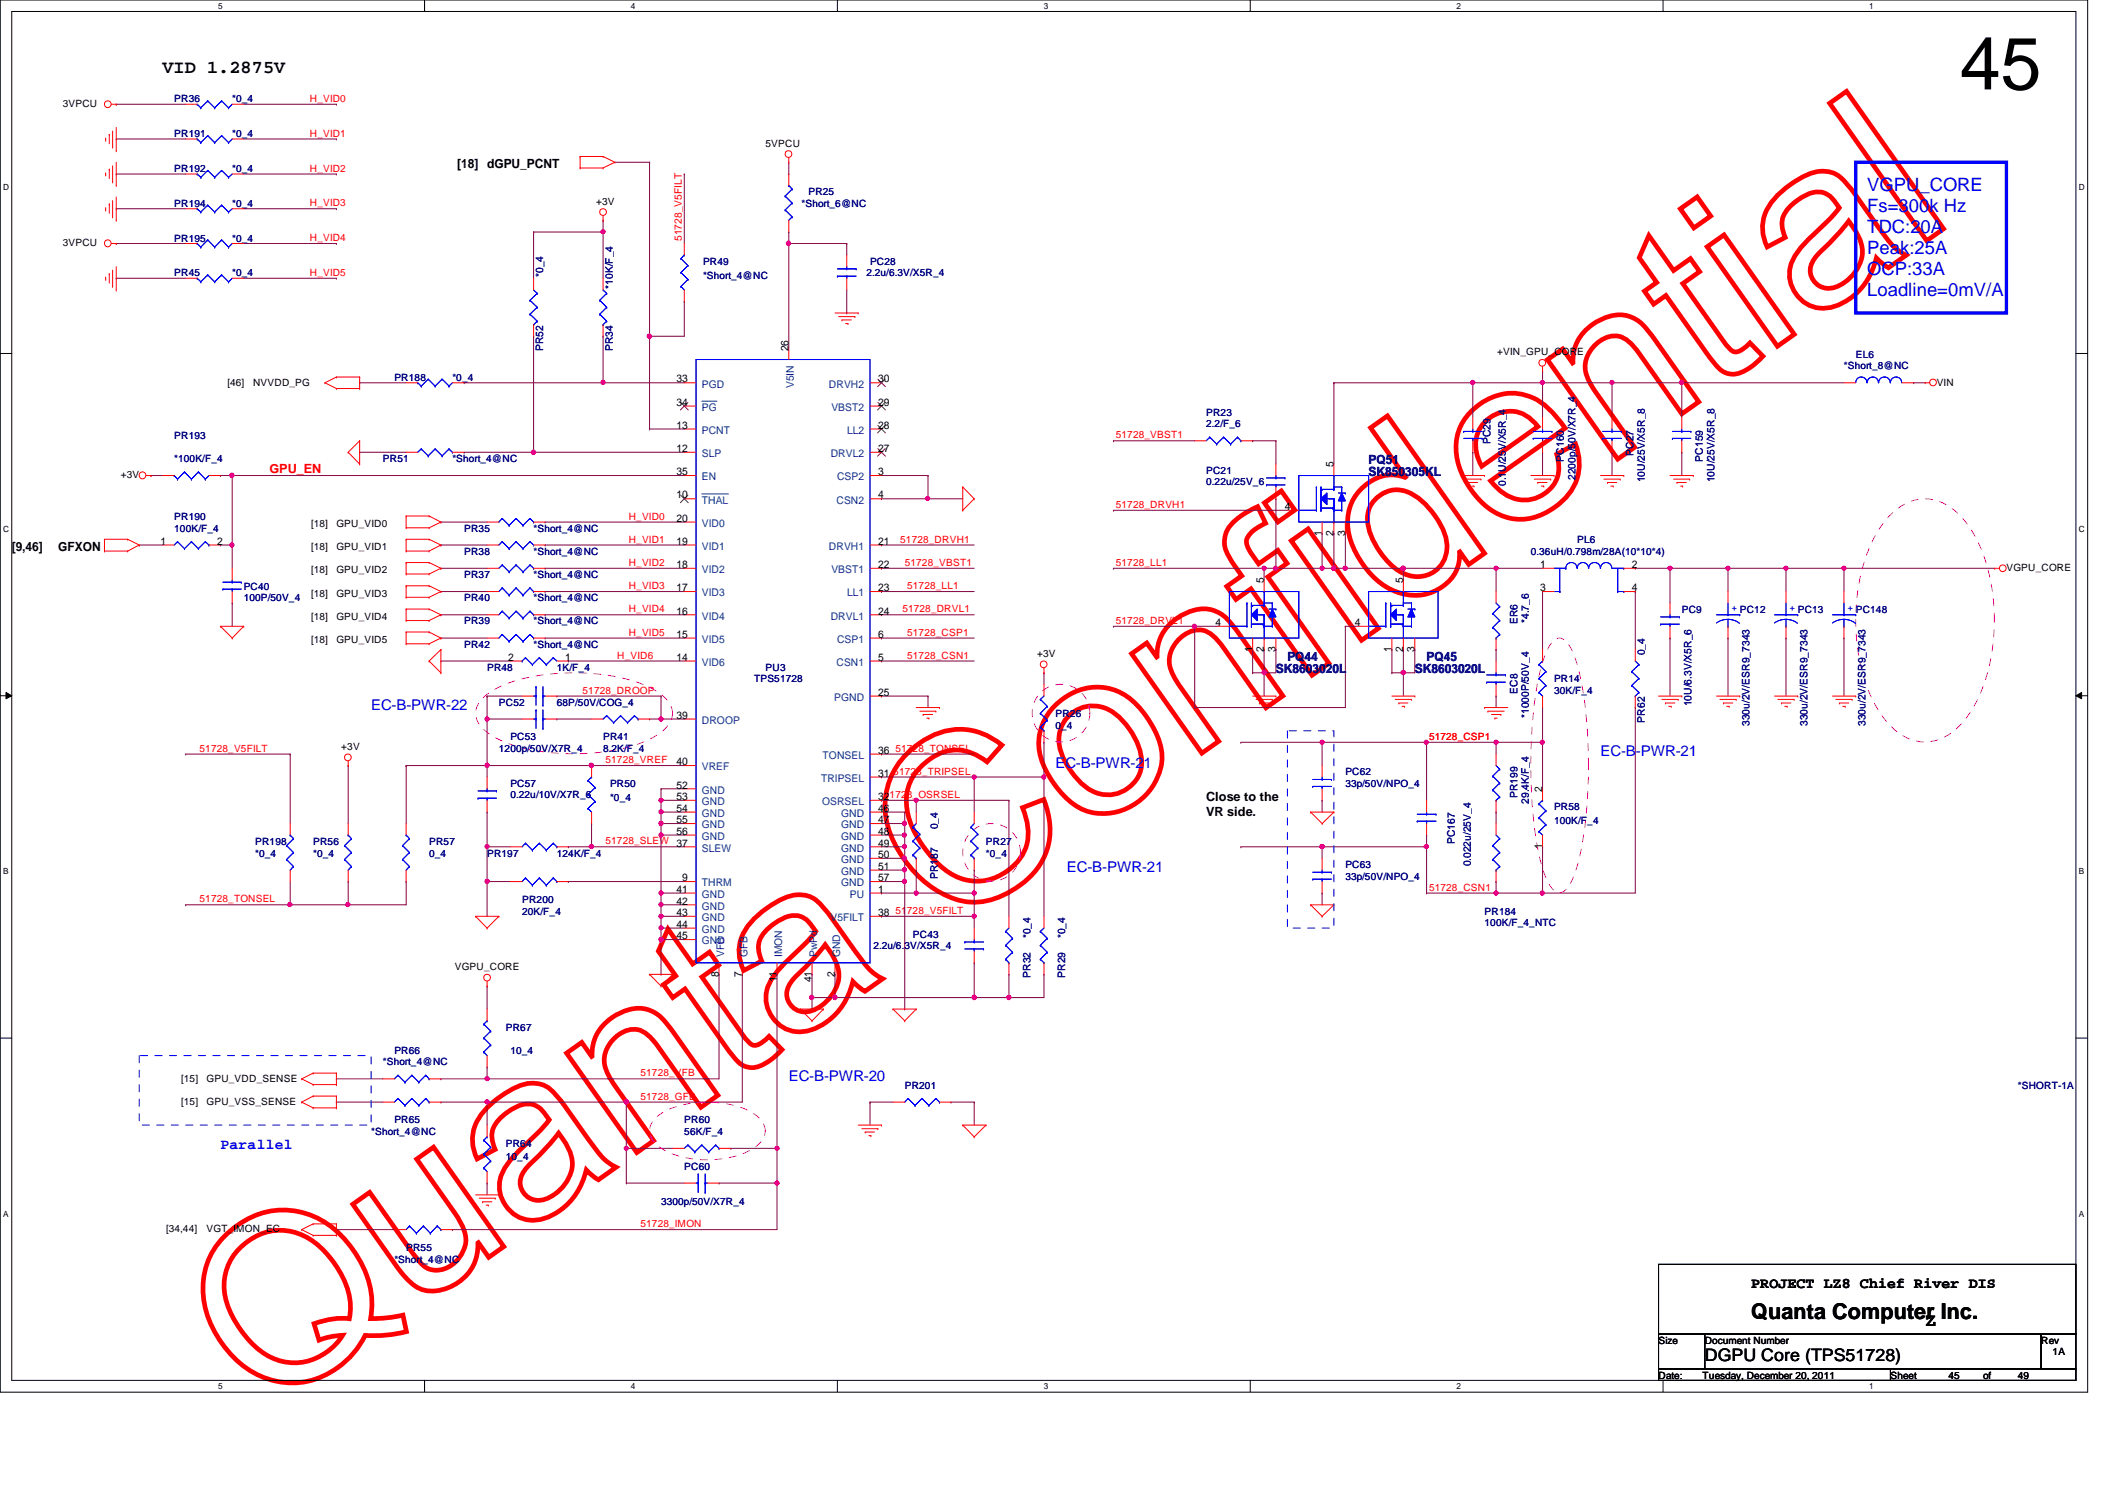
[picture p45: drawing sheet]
<svg xmlns="http://www.w3.org/2000/svg" width="297mm" height="210mm" viewBox="0 0 297 210" stroke-linecap="round" stroke-linejoin="round" font-family="sans-serif">
<defs><g id="words">
<text font-size="32.9" fill="#f00" x="36.6" y="198.7" transform="rotate(-35 36.6 198.7)">Quanta Confidential</text>
<text font-size="10.4" x="274.7" y="12.5">45</text>
<text font-size="3" x="245.5" y="184.9">Quanta Computer Inc.</text>
<g font-size="2.6">
<text x="22.8" y="10.2">VID 1.2875V</text>
<text x="269.9" y="185.8">Z</text>
</g>
<g font-size="2.6" fill="#00f">
<text x="261.7" y="26.7">VGPU_CORE</text>
<text x="261.7" y="29.7">Fs=300k Hz</text>
<text x="261.7" y="32.6">TDC:20A</text>
<text x="261.7" y="35.6">Peak:25A</text>
<text x="261.7" y="38.6">OCP:33A</text>
<text x="261.7" y="41.5">Loadline=0mV/A</text>
</g>
<text font-size="2.4" x="239" y="190.8">DGPU Core (TPS51728)</text>
<g font-size="2.1" fill="#00f">
<text x="52" y="99.4">EC-B-PWR-22</text>
<text x="148" y="107.6">EC-B-PWR-21</text>
<text x="224.4" y="105.9">EC-B-PWR-21</text>
<text x="149.6" y="122.2">EC-B-PWR-21</text>
<text x="110.6" y="151.4">EC-B-PWR-20</text>
<text x="30.9" y="161">Parallel</text>
</g>
<text font-size="2.1" x="245.5" y="180.5">PROJECT LZ8 Chief River DIS</text>
<g font-size="1.8">
<text x="64.1" y="23.6">[18] dGPU_PCNT</text>
<text x="1.6" y="77.2">[9,46]</text>
<text x="8.2" y="77.2">GFXON</text>
<text x="169.1" y="112.2">Close to the</text>
<text x="169.1" y="114.3">VR side.</text>
</g>
<g font-size="1.8" fill="#000080">
<text x="191.9" y="65">PQ51</text>
<text x="191.9" y="66.7">SK850305KL</text>
<text x="178.9" y="94.3">SK8603020L</text>
<text x="180.5" y="92.7">PQ44</text>
<text x="198.3" y="94.3">SK8603020L</text>
<text x="200" y="92.7">PQ45</text>
</g>
<text font-size="1.8" fill="#f00" x="37.8" y="66.3">GPU_EN</text>
<g font-size="1.5">
<text x="94.8" y="53.6">33</text>
<text x="110.5" y="49.2" transform="rotate(-90 110.5 49.2)">26</text>
<text x="123.1" y="53.6">30</text>
<text x="94.8" y="56.9">34</text>
<text x="123.1" y="56.9">29</text>
<text x="94.8" y="63.3">12</text>
<text x="94.8" y="60.1">13</text>
<text x="123.1" y="60.1">28</text>
<text x="123.1" y="63.3">27</text>
<text x="186.9" y="65.5" transform="rotate(-90 186.9 65.5)">5</text>
<text x="94.8" y="69.8">10</text>
<text x="94.8" y="66.6">35</text>
<text x="123.1" y="66.6">3</text>
<text x="123.1" y="69.8">4</text>
<text x="180.1" y="71.5">4</text>
<text x="22.5" y="76.3">1</text>
<text x="30.4" y="76.3">2</text>
<text x="94.8" y="73.1">20</text>
<text x="94.8" y="76.3">19</text>
<text x="123.1" y="76.3">21</text>
<text x="185.3" y="75.1" transform="rotate(-90 185.3 75.1)">1</text>
<text x="186.9" y="75.1" transform="rotate(-90 186.9 75.1)">2</text>
<text x="188.5" y="75.1" transform="rotate(-90 188.5 75.1)">3</text>
<text x="94.8" y="79.6">18</text>
<text x="94.8" y="82.8">17</text>
<text x="123.1" y="79.6">22</text>
<text x="123.1" y="82.8">23</text>
<text x="177.2" y="81.7" transform="rotate(-90 177.2 81.7)">5</text>
<text x="196.7" y="81.7" transform="rotate(-90 196.7 81.7)">5</text>
<text x="215.9" y="79.6">1</text>
<text x="215.9" y="82.8">3</text>
<text x="228.8" y="79.6">2</text>
<text x="228.8" y="82.8">4</text>
<text x="94.8" y="86.1">16</text>
<text x="94.8" y="89.4">15</text>
<text x="123.1" y="86.1">24</text>
<text x="123.1" y="89.4">6</text>
<text x="170.4" y="87.7">4</text>
<text x="189.9" y="87.7">4</text>
<text x="71.2" y="92.6">2</text>
<text x="79.2" y="92.6">1</text>
<text x="94.8" y="92.6">14</text>
<text x="123.1" y="92.6">5</text>
<text x="175.6" y="91.4" transform="rotate(-90 175.6 91.4)">1</text>
<text x="177.2" y="91.4" transform="rotate(-90 177.2 91.4)">2</text>
<text x="178.8" y="91.4" transform="rotate(-90 178.8 91.4)">3</text>
<text x="195.1" y="91.4" transform="rotate(-90 195.1 91.4)">1</text>
<text x="196.7" y="91.4" transform="rotate(-90 196.7 91.4)">2</text>
<text x="198.3" y="91.4" transform="rotate(-90 198.3 91.4)">3</text>
<text x="94.8" y="100.7">39</text>
<text x="123.1" y="97.5">25</text>
<text x="94.8" y="107.2">40</text>
<text x="123.1" y="105.6">36</text>
<text x="94.8" y="110.5">52</text>
<text x="94.8" y="112.1">53</text>
<text x="94.8" y="113.7">54</text>
<text x="123.1" y="112.1">32</text>
<text x="123.1" y="108.8">31</text>
<text x="123.1" y="113.7">46</text>
<text x="216.2" y="111" transform="rotate(-90 216.2 111)">2</text>
<text x="94.8" y="118.6">37</text>
<text x="94.8" y="115.4">55</text>
<text x="94.8" y="117">56</text>
<text x="123.1" y="115.4">47</text>
<text x="123.1" y="117">48</text>
<text x="123.1" y="118.6">49</text>
<text x="216.2" y="119" transform="rotate(-90 216.2 119)">1</text>
<text x="94.8" y="125.1">41</text>
<text x="95.6" y="123.5">9</text>
<text x="123.1" y="125.1">1</text>
<text x="123.1" y="120.2">50</text>
<text x="123.1" y="121.9">51</text>
<text x="123.1" y="123.5">57</text>
<text x="94.8" y="126.7">42</text>
<text x="94.8" y="128.4">43</text>
<text x="94.8" y="130">44</text>
<text x="94.8" y="131.6">45</text>
<text x="123.1" y="128.4">38</text>
<text x="100.8" y="136.9" transform="rotate(-90 100.8 136.9)">8</text>
<text x="104" y="136.9" transform="rotate(-90 104 136.9)">7</text>
<text x="108.9" y="137.7" transform="rotate(-90 108.9 137.7)">11</text>
<text x="113.8" y="137.7" transform="rotate(-90 113.8 137.7)">41</text>
<text x="117" y="136.9" transform="rotate(-90 117 136.9)">2</text>
</g>
<g font-size="1.5" fill="#004080">
<text x="98.4" y="57.6">PG</text>
<text x="98.4" y="54.3">PGD</text>
<text x="111.3" y="54.4" transform="rotate(-90 111.3 54.4)">V5IN</text>
<text x="116.2" y="54.3">DRVH2</text>
<text x="116.5" y="57.6">VBST2</text>
<text x="98.4" y="64.1">SLP</text>
<text x="98.4" y="60.8">PCNT</text>
<text x="116.5" y="64.1">DRVL2</text>
<text x="118.7" y="60.8">LL2</text>
<text x="98.4" y="70.6">THAL</text>
<text x="98.4" y="67.3">EN</text>
<text x="117.3" y="70.6">CSN2</text>
<text x="117.3" y="67.3">CSP2</text>
<text x="98.4" y="73.8">VID0</text>
<text x="98.4" y="77">VID1</text>
<text x="116.2" y="77">DRVH1</text>
<text x="98.4" y="80.3">VID2</text>
<text x="98.4" y="83.6">VID3</text>
<text x="116.5" y="80.3">VBST1</text>
<text x="118.7" y="83.6">LL1</text>
<text x="98.4" y="86.8">VID4</text>
<text x="116.5" y="86.8">DRVL1</text>
<text x="98.4" y="90.1">VID5</text>
<text x="98.4" y="93.3">VID6</text>
<text x="117.3" y="93.3">CSN1</text>
<text x="117.3" y="90.1">CSP1</text>
<text x="98.4" y="101.4">DROOP</text>
<text x="116.9" y="98.2">PGND</text>
<text x="98.4" y="107.9">VREF</text>
<text x="115.3" y="106.3">TONSEL</text>
<text x="98.4" y="111.2">GND</text>
<text x="98.4" y="112.8">GND</text>
<text x="115.1" y="109.6">TRIPSEL</text>
<text x="115.2" y="112.8">OSRSEL</text>
<text x="98.4" y="119.3">SLEW</text>
<text x="98.4" y="114.5">GND</text>
<text x="98.4" y="116.1">GND</text>
<text x="98.4" y="117.7">GND</text>
<text x="117.9" y="114.5">GND</text>
<text x="117.9" y="116.1">GND</text>
<text x="117.9" y="117.7">GND</text>
<text x="117.9" y="119.3">GND</text>
<text x="98.4" y="124.2">THRM</text>
<text x="98.4" y="125.8">GND</text>
<text x="117.9" y="120.9">GND</text>
<text x="117.9" y="122.6">GND</text>
<text x="117.9" y="124.2">GND</text>
<text x="119.1" y="125.8">PU</text>
<text x="98.4" y="127.5">GND</text>
<text x="98.4" y="129.1">GND</text>
<text x="98.4" y="130.7">GND</text>
<text x="116.4" y="129.1">V5FILT</text>
<text x="98.4" y="132.3">GND</text>
<text x="101.5" y="134.1" transform="rotate(-90 101.5 134.1)">VFB</text>
<text x="104.8" y="134.1" transform="rotate(-90 104.8 134.1)">GFB</text>
<text x="109.6" y="134.1" transform="rotate(-90 109.6 134.1)">IMON</text>
<text x="114.6" y="134.1" transform="rotate(-90 114.6 134.1)">PwPd</text>
<text x="117.8" y="134.1" transform="rotate(-90 117.8 134.1)">GND</text>
</g>
<g font-size="1.4">
<text x="8.8" y="15">3VPCU</text>
<text x="107.3" y="20.5">5VPCU</text>
<text x="83.6" y="28.7">+3V</text>
<text x="8.8" y="34.5">3VPCU</text>
<text x="209.9" y="49.8">+VIN_GPU_CORE</text>
<text x="31.9" y="54">[46]</text>
<text x="35.5" y="54">NVVDD_PG</text>
<text x="271.5" y="54">VIN</text>
<text x="16.9" y="67">+3V</text>
<text x="43.6" y="73.8">[18]</text>
<text x="43.6" y="77.1">[18]</text>
<text x="47.2" y="73.8">GPU_VID0</text>
<text x="47.2" y="77.1">GPU_VID1</text>
<text x="43.6" y="80.3">[18]</text>
<text x="43.6" y="83.6">[18]</text>
<text x="47.2" y="80.3">GPU_VID2</text>
<text x="47.2" y="83.6">GPU_VID3</text>
<text x="281.3" y="80">VGPU_CORE</text>
<text x="43.6" y="86.8">[18]</text>
<text x="47.2" y="86.8">GPU_VID4</text>
<text x="43.6" y="90.1">[18]</text>
<text x="47.2" y="90.1">GPU_VID5</text>
<text x="145.4" y="92">+3V</text>
<text x="47.8" y="105.1">+3V</text>
<text x="63.8" y="135.9">VGPU_CORE</text>
<text x="25.4" y="154.8">[15]</text>
<text x="25.4" y="151.6">[15]</text>
<text x="29" y="154.8">GPU_VSS_SENSE</text>
<text x="29" y="151.6">GPU_VDD_SENSE</text>
<text x="23.3" y="172.7">[34,44]</text>
<text x="29" y="172.7">VGT_IMON_EC</text>
<text x="232.5" y="188.3">Size</text>
<text x="239" y="188.3">Document Number</text>
<text x="286.1" y="188.3">Rev</text>
<text x="287.7" y="189.9">1A</text>
<text x="232.5" y="193.2">Date:</text>
<text x="238.7" y="193.2">Tuesday, December 20, 2011</text>
<text x="265" y="193.2">Sheet</text>
<text x="273.1" y="193.2">45</text>
<text x="278" y="193.2">of</text>
<text x="282.9" y="193.2">49</text>
</g>
<g font-size="1.4" fill="#000080">
<text x="24.4" y="14.4">PR36</text>
<text x="32.6" y="14.4">*0_4</text>
<text x="24.4" y="19.2">PR191</text>
<text x="32.6" y="19.2">*0_4</text>
<text x="24.4" y="24.1">PR192</text>
<text x="24.4" y="29">PR194</text>
<text x="32.6" y="24.1">*0_4</text>
<text x="32.6" y="29">*0_4</text>
<text x="112.3" y="29">*Short_6@NC</text>
<text x="113.3" y="27.3">PR25</text>
<text x="24.4" y="33.9">PR195</text>
<text x="32.6" y="33.9">*0_4</text>
<text x="24.4" y="38.7">PR45</text>
<text x="32.6" y="38.7">*0_4</text>
<text x="76.2" y="38.8" transform="rotate(-90 76.2 38.8)">*0_4</text>
<text x="85.9" y="40.5" transform="rotate(-90 85.9 40.5)">*10K/F_4</text>
<text x="98.5" y="37.1">PR49</text>
<text x="98.5" y="39">*Short_4@NC</text>
<text x="121.5" y="38.7">2.2u/6.3V/X5R_4</text>
<text x="122" y="37.1">PC28</text>
<text x="55.3" y="53.3">PR188</text>
<text x="63.4" y="53.3">*0_4</text>
<text x="76.2" y="49.2" transform="rotate(-90 76.2 49.2)">PR52</text>
<text x="85.9" y="49.2" transform="rotate(-90 85.9 49.2)">PR34</text>
<text x="258.5" y="51.7">*Short_8@NC</text>
<text x="260.1" y="50.1">EL6</text>
<text x="169.1" y="58.3">PR23</text>
<text x="169.1" y="59.9">2.2/F_6</text>
<text x="24.4" y="61.5">PR193</text>
<text x="24.4" y="64.7">*100K/F_4</text>
<text x="53.7" y="64.7">PR51</text>
<text x="63.4" y="64.7">*Short_4@NC</text>
<text x="209" y="62.2" transform="rotate(-90 209 62.2)">PC29</text>
<text x="219.2" y="64.7" transform="rotate(-90 219.2 64.7)">PC160</text>
<text x="229" y="63.9" transform="rotate(-90 229 63.9)">PC27</text>
<text x="238.7" y="64.7" transform="rotate(-90 238.7 64.7)">PC159</text>
<text x="169.1" y="66.4">PC21</text>
<text x="169.1" y="68">0.22u/25V_6</text>
<text x="211.1" y="68.1" transform="rotate(-90 211.1 68.1)">0.1U/25V/X5R_4</text>
<text x="220.8" y="67.3" transform="rotate(-90 220.8 67.3)">2200p/50V/X7R_4</text>
<text x="230.6" y="67.6" transform="rotate(-90 230.6 67.6)">10U/25V/X5R_8</text>
<text x="240.3" y="67.6" transform="rotate(-90 240.3 67.6)">10U/25V/X5R_8</text>
<text x="24.4" y="72.9">PR190</text>
<text x="24.4" y="74.5">100K/F_4</text>
<text x="65.1" y="77.7">PR38</text>
<text x="65.1" y="74.5">PR35</text>
<text x="74.8" y="77.7">*Short_4@NC</text>
<text x="74.8" y="74.5">*Short_4@NC</text>
<text x="214.6" y="77.7">0.36uH/0.798m/28A(10*10*4)</text>
<text x="221.1" y="76.1">PL6</text>
<text x="34.2" y="82.6">PC40</text>
<text x="65.1" y="81">PR37</text>
<text x="74.8" y="81">*Short_4@NC</text>
<text x="34.2" y="84.2">100P/50V_4</text>
<text x="65.1" y="87.5">PR39</text>
<text x="65.1" y="84.2">PR40</text>
<text x="74.8" y="87.5">*Short_4@NC</text>
<text x="74.8" y="84.2">*Short_4@NC</text>
<text x="212.7" y="87.5" transform="rotate(-90 212.7 87.5)">ER6</text>
<text x="214.3" y="87.3" transform="rotate(-90 214.3 87.3)">*4.7_6</text>
<text x="235.8" y="85.9">PC9</text>
<text x="65.1" y="90.8">PR42</text>
<text x="68.3" y="94">PR48</text>
<text x="74.8" y="90.8">*Short_4@NC</text>
<text x="78.1" y="94">1K/F_4</text>
<text x="105.7" y="95.6">TPS51728</text>
<text x="107.3" y="94">PU3</text>
<text x="217.8" y="95.6">PR14</text>
<text x="230.6" y="91.8" transform="rotate(-90 230.6 91.8)">0_4</text>
<text x="69.9" y="98.9">PC52</text>
<text x="78.1" y="98.9">68P/50V/COG_4</text>
<text x="148" y="100.5">PR26</text>
<text x="212.7" y="97.2" transform="rotate(-90 212.7 97.2)">EC8</text>
<text x="214.3" y="100.6" transform="rotate(-90 214.3 100.6)">*1000P/50V_4</text>
<text x="217.8" y="97.2">30K/F_4</text>
<text x="230.6" y="101.3" transform="rotate(-90 230.6 101.3)">PR62</text>
<text x="237.1" y="99" transform="rotate(-90 237.1 99)">10U/6.3V/X5R_6</text>
<text x="245.2" y="101.7" transform="rotate(-90 245.2 101.7)">330u/2V/ESR9_7343</text>
<text x="253.4" y="101.7" transform="rotate(-90 253.4 101.7)">330u/2V/ESR9_7343</text>
<text x="261.5" y="101.7" transform="rotate(-90 261.5 101.7)">330u/2V/ESR9_7343</text>
<text x="69.9" y="105.4">1200p/50V/X7R_4</text>
<text x="71.5" y="103.8">PC53</text>
<text x="84.5" y="103.8">PR41</text>
<text x="84.5" y="105.4">8.2K/F_4</text>
<text x="148" y="102.1">0_4</text>
<text x="71.5" y="110.2">PC57</text>
<text x="71.5" y="111.9">0.22u/10V/X7R_6</text>
<text x="85.5" y="110.2">PR50</text>
<text x="85.5" y="112.2">*0_4</text>
<text x="188.6" y="108.6">PC62</text>
<text x="188.6" y="110.2">33p/50V/NPO_4</text>
<text x="212.7" y="111.8" transform="rotate(-90 212.7 111.8)">PR199</text>
<text x="214.3" y="112.6" transform="rotate(-90 214.3 112.6)">29.4K/F_4</text>
<text x="217.8" y="113.5">PR58</text>
<text x="35.8" y="118.4">PR198</text>
<text x="43.9" y="118.4">PR56</text>
<text x="60.2" y="118.4">PR57</text>
<text x="131.4" y="116.2" transform="rotate(-90 131.4 116.2)">0_4</text>
<text x="138.2" y="118.4">PR27</text>
<text x="203.9" y="118.3" transform="rotate(-90 203.9 118.3)">PC167</text>
<text x="217.8" y="115.4">100K/F_4</text>
<text x="35.8" y="120">*0_4</text>
<text x="43.9" y="120">*0_4</text>
<text x="60.2" y="120">0_4</text>
<text x="68.3" y="120">PR197</text>
<text x="78.1" y="120">124K/F_4</text>
<text x="131.4" y="123.2" transform="rotate(-90 131.4 123.2)">PR187</text>
<text x="138.2" y="120">*0_4</text>
<text x="188.6" y="121.6">PC63</text>
<text x="188.6" y="123.3">33p/50V/NPO_4</text>
<text x="206.2" y="121.4" transform="rotate(-90 206.2 121.4)">0.022u/25V_4</text>
<text x="73.2" y="126.5">PR200</text>
<text x="73.2" y="128.1">20K/F_4</text>
<text x="128" y="131.4">PC43</text>
<text x="144.4" y="131.5" transform="rotate(-90 144.4 131.5)">*0_4</text>
<text x="149.3" y="131.5" transform="rotate(-90 149.3 131.5)">*0_4</text>
<text x="208.1" y="128.1">PR184</text>
<text x="208.1" y="129.8">100K/F_4_NTC</text>
<text x="122.4" y="133">2.2u/6.3V/X5R_4</text>
<text x="144.4" y="137" transform="rotate(-90 144.4 137)">PR32</text>
<text x="149.3" y="137" transform="rotate(-90 149.3 137)">PR29</text>
<text x="53.7" y="149.3">*Short_4@NC</text>
<text x="55.3" y="147.7">PR66</text>
<text x="70.9" y="144.4">PR67</text>
<text x="71.5" y="147.7">10_4</text>
<text x="126.8" y="152.5">PR201</text>
<text x="282.9" y="152.5">*SHORT-1A</text>
<text x="52" y="159">*Short_4@NC</text>
<text x="55.3" y="157.4">PR65</text>
<text x="70.9" y="160.7">PR64</text>
<text x="95.9" y="157.4">PR60</text>
<text x="95.9" y="159">56K/F_4</text>
<text x="70.9" y="162.6">10_4</text>
<text x="95.9" y="163.9">PC60</text>
<text x="92.7" y="168.8">3300p/50V/X7R_4</text>
<text x="55.3" y="176.9">*Short_4@NC</text>
<text x="56.9" y="175.3">PR55</text>
</g>
<g font-size="1.4" fill="#f00">
<text x="43.4" y="14.3">H_VID0</text>
<text x="43.4" y="19.1">H_VID1</text>
<text x="43.4" y="28.9">H_VID3</text>
<text x="43.4" y="24">H_VID2</text>
<text x="43.4" y="33.8">H_VID4</text>
<text x="95.6" y="33.8" transform="rotate(-90 95.6 33.8)">51728_V5FILT</text>
<text x="43.4" y="38.7">H_VID5</text>
<text x="156.4" y="61.4">51728_VBST1</text>
<text x="156.4" y="71.2">51728_DRVH1</text>
<text x="88.1" y="72.8">H_VID0</text>
<text x="88.1" y="76">H_VID1</text>
<text x="126.2" y="76">51728_DRVH1</text>
<text x="88.1" y="79.3">H_VID2</text>
<text x="88.1" y="82.5">H_VID3</text>
<text x="126.8" y="79.3">51728_VBST1</text>
<text x="127.2" y="82.5">51728_LL1</text>
<text x="156.4" y="79.3">51728_LL1</text>
<text x="88.1" y="85.8">H_VID4</text>
<text x="88.1" y="89.1">H_VID5</text>
<text x="126.5" y="85.8">51728_DRVL1</text>
<text x="127.2" y="89.1">51728_CSP1</text>
<text x="156.4" y="87.4">51728_DRVL1</text>
<text x="86.5" y="92.3">H_VID6</text>
<text x="127.2" y="92.3">51728_CSN1</text>
<text x="81.7" y="97.2">51728_DROOP</text>
<text x="28" y="105.3">51728_V5FILT</text>
<text x="84.9" y="106.9">51728_VREF</text>
<text x="125.5" y="105.3">51728_TONSEL</text>
<text x="200.3" y="103.7">51728_CSP1</text>
<text x="123.9" y="111.8">51728_OSRSEL</text>
<text x="125.2" y="108.5">51728_TRIPSEL</text>
<text x="84.9" y="118.3">51728_SLEW</text>
<text x="200.3" y="124.8">51728_CSN1</text>
<text x="28" y="126.4">51728_TONSEL</text>
<text x="125.5" y="128.1">51728_V5FILT</text>
<text x="89.8" y="150.8">51728_VFB</text>
<text x="89.8" y="154.1">51728_GFB</text>
<text x="89.8" y="172">51728_IMON</text>
</g>
<g font-size="1.4" fill="#00f">
<text x="242.7" y="85.7">+ PC12</text>
<text x="250.9" y="85.7">+ PC13</text>
<text x="259" y="85.7">+ PC148</text>
</g>
<g font-size="1.2">
<text x="30.6" y="1.2">5</text>
<text x="88.4" y="1.2">4</text>
<text x="146.3" y="1.2">3</text>
<text x="204.2" y="1.2">2</text>
<text x="262" y="1.2">1</text>
<text x=".5" y="26.6">D</text>
<text x="291.4" y="26.6">D</text>
<text x=".5" y="74.5">C</text>
<text x="291.4" y="74.5">C</text>
<text x=".5" y="122.5">B</text>
<text x="291.4" y="122.5">B</text>
<text x=".5" y="170.5">A</text>
<text x="291.4" y="170.5">A</text>
<text x="30.6" y="194.6">5</text>
<text x="88.4" y="194.6">4</text>
<text x="146.3" y="194.6">3</text>
<text x="204.2" y="194.6">2</text>
<text x="262" y="194.6">1</text>
</g>
</g></defs>
<path d="M0 0h292.6v195.1h-292.6zM1.6 1.6h289.4v191.8h-289.4z" fill="none" stroke="#000" stroke-width=".14"/>
<g fill="#fff">
<path d="M30.6 .2h.6v1.3h-.6z"/>
<path d="M30.6 193.6h.6v1.3h-.6z"/>
</g>
<path d="M59.5 0v1.6M59.5 193.4v1.6" fill="none" stroke="#000" stroke-width=".14"/>
<g fill="#fff">
<path d="M88.4 .2h.6v1.3h-.6z"/>
<path d="M88.4 193.6h.6v1.3h-.6z"/>
</g>
<path d="M117.4 0v1.6M117.4 193.4v1.6" fill="none" stroke="#000" stroke-width=".14"/>
<g fill="#fff">
<path d="M146.3 .2h.6v1.3h-.6z"/>
<path d="M146.3 193.6h.6v1.3h-.6z"/>
</g>
<path d="M175.3 0v1.6M175.3 193.4v1.6" fill="none" stroke="#000" stroke-width=".14"/>
<g fill="#fff">
<path d="M204.2 .2h.6v1.3h-.6z"/>
<path d="M204.2 193.6h.6v1.3h-.6z"/>
</g>
<path d="M233.1 0v1.6M233.1 193.4v1.6" fill="none" stroke="#000" stroke-width=".14"/>
<g fill="#fff">
<path d="M262 .2h.6v1.3h-.6z"/>
<path d="M262 193.6h.6v1.3h-.6z"/>
<path d="M.5 25.6h.8v1.3h-.8z"/>
<path d="M291.4 25.6h.8v1.3h-.8z"/>
<path d="M.5 73.5h.8v1.3h-.8z"/>
<path d="M291.4 73.5h.8v1.3h-.8z"/>
</g>
<path d="M0 49.5h1.6M291 49.5h1.6" fill="none" stroke="#000" stroke-width=".14"/>
<g fill="#fff">
<path d="M.5 121.5h.7v1.3h-.7z"/>
<path d="M291.4 121.5h.7v1.3h-.7z"/>
</g>
<path d="M0 97.5h1.6M.8 97l.8 .5-.8 .4zM291 97.5l.8-.5v.9zM291 97.5h1.6" fill="none" stroke="#000" stroke-width=".14"/>
<path d="M.8 97l.8 .5-.8 .4zM291 97.5l.8-.5v.9z" fill="#000"/>
<g fill="#fff">
<path d="M.5 169.4h.7v1.3h-.7z"/>
<path d="M291.4 169.4h.7v1.3h-.7z"/>
</g>
<path d="M0 145.5h1.6M291 145.5h1.6" fill="none" stroke="#000" stroke-width=".14"/>
<path d="M68.3 138.2h.1M68.3 138.2v3.2M68.3 151.2h.1M68.3 151.2h32.5M68.3 165.8h.1M68.3 165.8v1.6" fill="none" stroke="#800040" stroke-width=".14"/>
<circle cx="68.3" cy="151.1" r=".3" fill="#f0f"/>
<circle cx="68.3" cy="151.1" r=".3" fill="none" stroke="#f0f" stroke-width=".14"/>
<path d="M61.8 151.2h.1M61.8 154.4h.1M61.8 154.4h6.5M68.3 149.5h.1M68.3 154.4h.1M68.3 149.5v1.7h-6.5M68.3 154.4v3.2M87.8 154.4h.1M87.8 154.4h16.3" fill="none" stroke="#800040" stroke-width=".14"/>
<circle cx="87.8" cy="154.4" r=".3" fill="#f0f"/>
<circle cx="87.8" cy="154.4" r=".3" fill="none" stroke="#f0f" stroke-width=".14"/>
<path d="M110.6 34.1h.1M110.6 34.1v14.7M47.2 151.2h.1M47.2 154.4h.1M47.2 151.2h6.5M47.2 154.4h6.5" fill="none" stroke="#800040" stroke-width=".14"/>
<circle cx="110.5" cy="34.1" r=".31" fill="#f0f"/>
<circle cx="110.5" cy="34.1" r=".31" fill="none" stroke="#f0f" stroke-width=".14"/>
<path d="M84.5 32.5h.1M84.5 32.5v6.5M110.6 34.1h.1M110.6 32.5h.1M110.6 34.1h8.1M110.6 32.5v1.6M118.7 34.1h.1M118.7 34.1v1.6M130.1 97.5h.1M130.1 97.5v1.6" fill="none" stroke="#800040" stroke-width=".14"/>
<circle cx="84.5" cy="32.5" r=".3" fill="#f0f"/>
<circle cx="84.5" cy="32.5" r=".3" fill="none" stroke="#f0f" stroke-width=".14"/>
<g fill="none" stroke="#800040" stroke-width=".14">
<path d="M84.5 30.9h.1M84.5 30.9v1.6M65.1 53.6h.1M65.1 53.6h30.8M84.5 53.6h.1M76.4 73.2h.1M76.4 76.4h.1M76.4 79.6h.1M76.4 73.2h19.5M76.4 76.4h19.5M76.4 79.6h19.5M68.3 97.5h.1"/>
<path d="M68.3 97.5v3.3M68.3 97.5h4.9M76.4 82.9h.1M76.4 86.1h.1M76.4 89.4h.1M76.4 82.9h19.5M76.4 86.1h19.5M76.4 89.4h19.5M78.1 97.5h.1M78.1 97.5h14.6M79.7 92.6h.1M79.7 92.6h16.2"/>
<path d="M68.3 107.3h.1M68.3 100.8h.1M68.3 107.3v1.6M68.3 100.8h4.9M78.1 100.8h.1M78.1 100.8h4.8M91.1 100.8h.1M91.1 100.8h1.6"/>
</g>
<circle cx="92.7" cy="100.7" r=".3" fill="#f0f"/>
<circle cx="92.7" cy="100.7" r=".3" fill="none" stroke="#f0f" stroke-width=".14"/>
<path d="M68.3 118.7h.1M68.3 118.7v4.8M68.3 123.5h.1M68.3 123.5h3.2M79.7 123.5h.1M79.7 123.5h16.2" fill="none" stroke="#800040" stroke-width=".14"/>
<circle cx="68.3" cy="123.5" r=".31" fill="#f0f"/>
<circle cx="68.3" cy="123.5" r=".31" fill="none" stroke="#f0f" stroke-width=".14"/>
<circle cx="68.3" cy="118.6" r=".3" fill="#f0f"/>
<circle cx="68.3" cy="118.6" r=".3" fill="none" stroke="#f0f" stroke-width=".14"/>
<path d="M82.9 107.3h.1M82.9 107.3h13M92.7 100.8h.1M92.7 100.8h3.2M68.3 123.5h.1M68.3 123.5v4.9" fill="none" stroke="#800040" stroke-width=".14"/>
<circle cx="82.9" cy="107.2" r=".32" fill="#f0f"/>
<circle cx="82.9" cy="107.2" r=".32" fill="none" stroke="#f0f" stroke-width=".14"/>
<path d="M68.3 100.8h.1M68.3 100.8v6.5" fill="none" stroke="#800040" stroke-width=".14"/>
<circle cx="68.3" cy="100.7" r=".3" fill="#f0f"/>
<circle cx="68.3" cy="100.7" r=".3" fill="none" stroke="#f0f" stroke-width=".14"/>
<path d="M68.3 107.3h.1M68.3 107.3h14.6M82.9 118.7h.1M82.9 118.7h13" fill="none" stroke="#800040" stroke-width=".14"/>
<circle cx="68.3" cy="107.2" r=".31" fill="#f0f"/>
<circle cx="68.3" cy="107.2" r=".31" fill="none" stroke="#f0f" stroke-width=".14"/>
<g fill="none" stroke="#800040" stroke-width=".14">
<path d="M74.8 32.5h.1M74.8 32.5v6.5M74.8 32.5h9.7M74.8 63.4h.1M74.8 63.4h21.1M123.6 79.6h.1M123.6 76.4h.1M123.6 79.6h13M123.6 76.4h13M123.6 82.9h.1M123.6 86.1h.1M123.6 89.4h.1"/>
<path d="M123.6 92.6h.1M123.6 82.9h13M123.6 86.1h13M123.6 89.4h13M123.6 92.6h13M68.3 118.7h.1M68.3 113.8h.1M68.3 118.7h3.2M68.3 113.8v4.9M100.8 136.5h.1M100.8 136.5v14.7M104.1 136.5h.1"/>
<path d="M104.1 136.5v17.9M108.9 136.5h.1M108.9 136.5v24.4M108.9 165.8h.1M108.9 165.8v6.5"/>
</g>
<circle cx="108.9" cy="165.8" r=".3" fill="#f0f"/>
<circle cx="108.9" cy="165.8" r=".3" fill="none" stroke="#f0f" stroke-width=".14"/>
<path d="M87.8 165.8h.1M87.8 160.9h.1M87.8 165.8h8.1M87.8 160.9v4.9" fill="none" stroke="#800040" stroke-width=".14"/>
<circle cx="87.8" cy="160.9" r=".3" fill="#f0f"/>
<circle cx="87.8" cy="160.9" r=".3" fill="none" stroke="#f0f" stroke-width=".14"/>
<path d="M68.3 154.4h.1M68.3 154.4h19.5M87.8 154.4h.1M87.8 154.4v6.5M87.8 160.9h.1M87.8 160.9h6.5" fill="none" stroke="#800040" stroke-width=".14"/>
<circle cx="68.3" cy="154.4" r=".3" fill="#f0f"/>
<circle cx="68.3" cy="154.4" r=".3" fill="none" stroke="#f0f" stroke-width=".14"/>
<path d="M113.8 139.8h.1M113.8 139.8v1.6M47.2 172.3h.1M47.2 172.3h8.1M63.4 172.3h.1M63.4 172.3h45.5" fill="none" stroke="#800040" stroke-width=".14"/>
<circle cx="113.8" cy="139.8" r=".31" fill="#f0f"/>
<circle cx="113.8" cy="139.8" r=".31" fill="none" stroke="#f0f" stroke-width=".14"/>
<path d="M100.8 165.8h.1M102.4 160.9h.1M102.4 160.9h6.5M108.9 160.9h.1M108.9 160.9v4.9h-8.1" fill="none" stroke="#800040" stroke-width=".14"/>
<circle cx="108.9" cy="160.9" r=".3" fill="#f0f"/>
<circle cx="108.9" cy="160.9" r=".3" fill="none" stroke="#f0f" stroke-width=".14"/>
<path d="M113.8 139.8h.1M117 136.5h.1M117 136.5v3.3h-3.2" fill="none" stroke="#800040" stroke-width=".14"/>
<circle cx="117" cy="139.8" r=".31" fill="#f0f"/>
<circle cx="117" cy="139.8" r=".31" fill="none" stroke="#f0f" stroke-width=".14"/>
<path d="M113.8 136.5h.1M113.8 136.5v3.3M117 139.8h.1M128.4 125.1h.1M128.4 125.1h8.2M136.6 128.4h.1M136.6 134.9h.1M136.6 134.9v4.9h-19.6M136.6 128.4v1.6" fill="none" stroke="#800040" stroke-width=".14"/>
<circle cx="136.6" cy="139.8" r=".31" fill="#f0f"/>
<circle cx="136.6" cy="139.8" r=".31" fill="none" stroke="#f0f" stroke-width=".14"/>
<path d="M136.6 125.1h.1M136.6 125.1v3.3" fill="none" stroke="#800040" stroke-width=".14"/>
<circle cx="136.6" cy="128.4" r=".3" fill="#f0f"/>
<circle cx="136.6" cy="128.4" r=".3" fill="none" stroke="#f0f" stroke-width=".14"/>
<circle cx="136.6" cy="125.1" r=".3" fill="#f0f"/>
<circle cx="136.6" cy="125.1" r=".3" fill="none" stroke="#f0f" stroke-width=".14"/>
<path d="M128.4 112.1h.1M128.4 112.1v1.7" fill="none" stroke="#800040" stroke-width=".14"/>
<circle cx="128.4" cy="112.1" r=".3" fill="#f0f"/>
<circle cx="128.4" cy="112.1" r=".3" fill="none" stroke="#f0f" stroke-width=".14"/>
<path d="M136.6 108.9h.1M136.6 108.9v4.9" fill="none" stroke="#800040" stroke-width=".14"/>
<circle cx="136.6" cy="108.9" r=".3" fill="#f0f"/>
<circle cx="136.6" cy="108.9" r=".3" fill="none" stroke="#f0f" stroke-width=".14"/>
<path d="M123.6 108.9h.1M123.6 108.9h13M128.4 112.1h.1M128.4 112.1h13M146.3 108.9h.1M146.3 108.9v19.5" fill="none" stroke="#800040" stroke-width=".14"/>
<circle cx="146.3" cy="108.9" r=".3" fill="#f0f"/>
<circle cx="146.3" cy="108.9" r=".3" fill="none" stroke="#f0f" stroke-width=".14"/>
<path d="M141.4 112.1h.1M141.4 112.1v16.3M136.6 139.8h.1M141.4 136.5h.1M141.4 139.8h.1M141.4 136.5v3.3M146.3 136.5h.1M146.3 136.5v3.3h-9.7" fill="none" stroke="#800040" stroke-width=".14"/>
<circle cx="141.4" cy="139.8" r=".31" fill="#f0f"/>
<circle cx="141.4" cy="139.8" r=".31" fill="none" stroke="#f0f" stroke-width=".14"/>
<path d="M65.1 63.4h.1M65.1 63.4h9.7M123.6 97.5h.1M123.6 97.5h6.5M123.6 105.7h.1M123.6 105.7h13" fill="none" stroke="#800040" stroke-width=".14"/>
<circle cx="74.8" cy="63.4" r=".31" fill="#f0f"/>
<circle cx="74.8" cy="63.4" r=".31" fill="none" stroke="#f0f" stroke-width=".14"/>
<path d="M79.7 118.7h.1M79.7 118.7h3.2M123.6 112.1h.1M123.6 112.1h4.8" fill="none" stroke="#800040" stroke-width=".14"/>
<circle cx="82.9" cy="118.6" r=".31" fill="#f0f"/>
<circle cx="82.9" cy="118.6" r=".31" fill="none" stroke="#f0f" stroke-width=".14"/>
<path d="M48.8 126.8h.1M56.9 123.5h.1M56.9 123.5v3.3h-8.1" fill="none" stroke="#800040" stroke-width=".14"/>
<circle cx="48.8" cy="126.7" r=".3" fill="#f0f"/>
<circle cx="48.8" cy="126.7" r=".3" fill="none" stroke="#f0f" stroke-width=".14"/>
<path d="M48.8 107.3h.1M48.8 107.3v8.1M40.7 126.8h.1M48.8 123.5h.1M48.8 123.5v3.3h-8.1" fill="none" stroke="#800040" stroke-width=".14"/>
<circle cx="40.6" cy="126.7" r=".3" fill="#f0f"/>
<circle cx="40.6" cy="126.7" r=".3" fill="none" stroke="#f0f" stroke-width=".14"/>
<g fill="none" stroke="#800040" stroke-width=".14">
<path d="M16.3 14.6h.1M16.3 19.5h.1M16.3 14.6h9.7M16.3 19.5h9.7M34.2 14.6h13M34.2 19.5h13M47.2 14.6h.1M47.2 19.5h.1M16.3 24.4h.1M16.3 29.3h.1M16.3 34.1h.1M16.3 39h.1"/>
<path d="M16.3 29.3h9.7M16.3 34.1h9.7M16.3 39h9.7M16.3 24.4h9.7M34.2 29.3h13M34.2 34.1h13M34.2 39h13M34.2 24.4h13M47.2 29.3h.1M47.2 34.1h.1M47.2 39h.1M47.2 24.4h.1"/>
<path d="M84.5 47.1h.1M84.5 47.1v6.5M50.4 63.4h.1M50.4 63.4h6.5M61.8 73.2h.1M61.8 76.4h.1M61.8 79.6h.1M61.8 73.2h6.5M61.8 76.4h6.5M61.8 79.6h6.5M61.8 82.9h.1M61.8 86.1h.1"/>
<path d="M61.8 89.4h.1M61.8 92.6h.1M61.8 82.9h6.5M61.8 86.1h6.5M61.8 89.4h6.5M61.8 92.6h9.7M146.3 94.3h.1M146.3 94.3v1.6M26 105.7h.1M26 105.7h14.7M40.7 105.7h.1M40.7 105.7v9.7"/>
<path d="M56.9 107.3h.1M56.9 107.3v8.1M56.9 107.3h11.4M136.6 108.9h.1M146.3 104h.1M146.3 104v4.9h-9.7M26 126.8h.1M26 126.8h14.7M40.7 126.8h.1M40.7 123.5v3.3M123.6 128.4h.1M123.6 128.4h13"/>
<path d="M136.6 121.9h.1M136.6 121.9v3.2M122 154.4h.1M122 154.4v3.2M122 154.4h3.2M133.3 154.4h.1M133.3 154.4h3.3M136.6 154.4h.1M136.6 154.4v3.2"/>
</g>
<circle cx="84.5" cy="53.6" r=".3" fill="#f0f"/>
<circle cx="84.5" cy="53.6" r=".3" fill="none" stroke="#f0f" stroke-width=".14"/>
<path d="M74.8 47.1h.1M74.8 47.1v16.3M92.7 97.5h.1M92.7 97.5v3.3M82.9 115.4h.1M82.9 115.4v3.3M128.4 121.9h.1M128.4 121.9v3.2" fill="none" stroke="#800040" stroke-width=".14"/>
<circle cx="128.4" cy="125.1" r=".3" fill="#f0f"/>
<circle cx="128.4" cy="125.1" r=".3" fill="none" stroke="#f0f" stroke-width=".14"/>
<path d="M242.2 79.6h.1M242.2 79.6h8.2M250.4 79.6h.1M250.4 79.6v3.3M188.6 87.8h.1M188.6 87.8v11.3M250.4 89.4h.1M250.4 89.4v8.1M123.6 125.1h.1M123.6 125.1h4.8" fill="none" stroke="#800040" stroke-width=".14"/>
<circle cx="242.2" cy="79.6" r=".3" fill="#f0f"/>
<circle cx="242.2" cy="79.6" r=".3" fill="none" stroke="#f0f" stroke-width=".14"/>
<path d="M209.7 104h.1M209.7 104h6.5" fill="none" stroke="#800040" stroke-width=".14"/>
<circle cx="209.7" cy="104" r=".3" fill="#f0f"/>
<circle cx="209.7" cy="104" r=".3" fill="none" stroke="#f0f" stroke-width=".14"/>
<path d="M156.1 79.6h.1M156.1 71.5h.1M156.1 79.6h21.1M156.1 71.5h24.4M175.6 61.8h.1M175.6 61.8h3.3M178.9 61.8h.1M178.9 61.8v3.2M196.7 94.3h.1M196.7 94.3h1.6" fill="none" stroke="#800040" stroke-width=".14"/>
<circle cx="196.7" cy="94.2" r=".31" fill="#f0f"/>
<circle cx="196.7" cy="94.2" r=".31" fill="none" stroke="#f0f" stroke-width=".14"/>
<path d="M187 74.8h.1M187 74.8v4.8M209.7 79.6h.1M209.7 79.6v3.3" fill="none" stroke="#800040" stroke-width=".14"/>
<circle cx="186.9" cy="79.6" r=".3" fill="#f0f"/>
<circle cx="186.9" cy="79.6" r=".3" fill="none" stroke="#f0f" stroke-width=".14"/>
<path d="M188.6 79.6h.1M188.6 79.6h8.1M196.7 79.6h.1M196.7 79.6v1.7" fill="none" stroke="#800040" stroke-width=".14"/>
<circle cx="196.7" cy="79.6" r=".31" fill="#f0f"/>
<circle cx="196.7" cy="79.6" r=".31" fill="none" stroke="#f0f" stroke-width=".14"/>
<circle cx="188.6" cy="79.6" r=".31" fill="#f0f"/>
<circle cx="188.6" cy="79.6" r=".31" fill="none" stroke="#f0f" stroke-width=".14"/>
<path d="M185.3 74.8h.1M185.3 74.8v4.8M167.5 87.8h.1M167.5 87.8h3.2M195.1 91h.1M195.1 91v3.3" fill="none" stroke="#800040" stroke-width=".14"/>
<circle cx="167.4" cy="87.8" r=".3" fill="#f0f"/>
<circle cx="167.4" cy="87.8" r=".3" fill="none" stroke="#f0f" stroke-width=".14"/>
<path d="M196.7 79.6h.1M196.7 79.6h13M196.7 91h.1M196.7 91v3.3" fill="none" stroke="#800040" stroke-width=".14"/>
<circle cx="196.7" cy="79.6" r=".31" fill="#f0f"/>
<circle cx="196.7" cy="79.6" r=".31" fill="none" stroke="#f0f" stroke-width=".14"/>
<path d="M209.7 79.6h.1M209.7 79.6h6.5" fill="none" stroke="#800040" stroke-width=".14"/>
<circle cx="209.7" cy="79.6" r=".3" fill="#f0f"/>
<circle cx="209.7" cy="79.6" r=".3" fill="none" stroke="#f0f" stroke-width=".14"/>
<path d="M188.6 74.8h.1M188.6 74.8v4.8M234.1 79.6h.1M234.1 79.6v4.9M196.7 94.3h.1M196.7 94.3v3.2M198.3 91h.1M198.3 91v3.3" fill="none" stroke="#800040" stroke-width=".14"/>
<circle cx="234.1" cy="79.6" r=".3" fill="#f0f"/>
<circle cx="234.1" cy="79.6" r=".3" fill="none" stroke="#f0f" stroke-width=".14"/>
<path d="M206.5 53.6h.1M206.5 53.6h9.7M178.9 79.6h.1M178.9 79.6h6.4M229.2 79.6h.1M229.2 79.6h4.9M195.1 94.3h.1M195.1 94.3h1.6M234.1 89.4h.1M234.1 89.4v8.1" fill="none" stroke="#800040" stroke-width=".14"/>
<circle cx="185.3" cy="79.6" r=".3" fill="#f0f"/>
<circle cx="185.3" cy="79.6" r=".3" fill="none" stroke="#f0f" stroke-width=".14"/>
<circle cx="178.8" cy="79.6" r=".3" fill="#f0f"/>
<circle cx="178.8" cy="79.6" r=".3" fill="none" stroke="#f0f" stroke-width=".14"/>
<g fill="none" stroke="#800040" stroke-width=".14">
<path d="M187 53.6h.1M187 53.6v11.4M156.1 61.8h.1M156.1 61.8h11.4M177.2 79.6h.1M178.9 69.9h.1M178.9 69.9v9.7h-1.7M156.1 87.8h.1M156.1 87.8h11.4M167.5 99.1h.1M167.5 87.8h.1M167.5 99.1h21.1"/>
<path d="M167.5 87.8v11.3M216.2 82.9h.1M216.2 99.1h.1M216.2 82.9v8.1M216.2 99.1v4.9"/>
</g>
<circle cx="177.2" cy="79.6" r=".3" fill="#f0f"/>
<circle cx="177.2" cy="79.6" r=".3" fill="none" stroke="#f0f" stroke-width=".14"/>
<g fill="none" stroke="#800040" stroke-width=".14">
<path d="M216.2 52h.1M216.2 52v1.6M268.3 53.6h.1M268.3 53.6h1.6M185.3 79.6h.1M185.3 79.6h3.3M187 79.6h.1M234.1 79.6h.1M234.1 79.6h8.1M242.2 79.6h.1M242.2 79.6v3.3M177.2 94.3h.1"/>
<path d="M177.2 94.3h1.7M242.2 89.4h.1M242.2 89.4v8.1M209.7 113.8h.1M209.7 113.8v1.6"/>
</g>
<circle cx="177.2" cy="94.2" r=".3" fill="#f0f"/>
<circle cx="177.2" cy="94.2" r=".3" fill="none" stroke="#f0f" stroke-width=".14"/>
<path d="M175.6 91h.1M175.6 94.3h.1M175.6 91v3.3M175.6 94.3h1.6M177.2 91h.1M177.2 94.3h.1M177.2 91v6.5M178.9 91h.1M178.9 91v3.3M209.7 125.1h.1M209.7 125.1h6.5" fill="none" stroke="#800040" stroke-width=".14"/>
<circle cx="216.2" cy="125.1" r=".3" fill="#f0f"/>
<circle cx="216.2" cy="125.1" r=".3" fill="none" stroke="#f0f" stroke-width=".14"/>
<circle cx="209.7" cy="125.1" r=".3" fill="#f0f"/>
<circle cx="209.7" cy="125.1" r=".3" fill="none" stroke="#f0f" stroke-width=".14"/>
<path d="M173.9 104h.1M173.9 104h11.4M185.3 104h.1M185.3 118.7h.1M185.3 104v3.3M185.3 118.7v1.6M185.3 118.7h14.7" fill="none" stroke="#800040" stroke-width=".14"/>
<circle cx="185.3" cy="118.6" r=".3" fill="#f0f"/>
<circle cx="185.3" cy="118.6" r=".3" fill="none" stroke="#f0f" stroke-width=".14"/>
<path d="M173.9 118.7h.1M173.9 118.7h11.4" fill="none" stroke="#800040" stroke-width=".14"/>
<circle cx="185.3" cy="118.6" r=".3" fill="#f0f"/>
<circle cx="185.3" cy="118.6" r=".3" fill="none" stroke="#f0f" stroke-width=".14"/>
<g fill="none" stroke="#800040" stroke-width=".14">
<path d="M177.2 79.6h.1M177.2 79.6v1.7M188.6 87.8h.1M188.6 87.8h1.6M209.7 91h.1M209.7 97.5h.1M209.7 91v1.6M209.7 97.5v1.6M185.3 112.1h.1M185.3 112.1v1.7M216.2 118.7h.1M216.2 104h.1"/>
<path d="M216.2 104v6.5M216.2 118.7v6.4M185.3 125.1h.1M185.3 125.1v1.7"/>
</g>
<circle cx="216.2" cy="104" r=".3" fill="#f0f"/>
<circle cx="216.2" cy="104" r=".3" fill="none" stroke="#f0f" stroke-width=".14"/>
<path d="M200 104h.1M200 104h9.7M200 125.1h.1M200 125.1h9.7" fill="none" stroke="#800040" stroke-width=".14"/>
<circle cx="199.9" cy="104" r=".3" fill="#f0f"/>
<circle cx="199.9" cy="104" r=".3" fill="none" stroke="#f0f" stroke-width=".14"/>
<path d="M185.3 104h.1M185.3 104h14.7M200 117h.1M200 117v1.7" fill="none" stroke="#800040" stroke-width=".14"/>
<circle cx="185.3" cy="104" r=".3" fill="#f0f"/>
<circle cx="185.3" cy="104" r=".3" fill="none" stroke="#f0f" stroke-width=".14"/>
<path d="M229.2 82.9h.1M229.2 82.9v8.1M200 104h.1M200 118.7h.1M200 104v8.1M200 118.7v6.4M209.7 104h.1M209.7 104v1.7M216.2 125.1h.1M216.2 125.1h13" fill="none" stroke="#800040" stroke-width=".14"/>
<circle cx="199.9" cy="118.6" r=".3" fill="#f0f"/>
<circle cx="199.9" cy="118.6" r=".3" fill="none" stroke="#f0f" stroke-width=".14"/>
<path d="M206.5 53.6h.1M206.5 53.6v4.9M235.8 53.6h.1M235.8 53.6h22.7M206.5 63.4h.1M206.5 63.4v3.2M229.2 99.1h.1M229.2 99.1v26M209.7 123.5h.1M209.7 123.5v1.6" fill="none" stroke="#800040" stroke-width=".14"/>
<circle cx="206.5" cy="53.6" r=".3" fill="#f0f"/>
<circle cx="206.5" cy="53.6" r=".3" fill="none" stroke="#f0f" stroke-width=".14"/>
<path d="M226 53.6h.1M226 53.6v4.9M216.2 63.4h.1M216.2 63.4v3.2M226 63.4h.1M226 63.4v3.2M235.8 63.4h.1M235.8 63.4v3.2" fill="none" stroke="#800040" stroke-width=".14"/>
<circle cx="226" cy="53.6" r=".3" fill="#f0f"/>
<circle cx="226" cy="53.6" r=".3" fill="none" stroke="#f0f" stroke-width=".14"/>
<path d="M235.8 53.6h.1M235.8 53.6v4.9" fill="none" stroke="#800040" stroke-width=".14"/>
<circle cx="235.7" cy="53.6" r=".3" fill="#f0f"/>
<circle cx="235.7" cy="53.6" r=".3" fill="none" stroke="#f0f" stroke-width=".14"/>
<path d="M216.2 53.6h.1M216.2 53.6v4.9" fill="none" stroke="#800040" stroke-width=".14"/>
<circle cx="216.2" cy="53.6" r=".3" fill="#f0f"/>
<circle cx="216.2" cy="53.6" r=".3" fill="none" stroke="#f0f" stroke-width=".14"/>
<path d="M187 53.6h.1M187 53.6h19.5M216.2 53.6h.1M216.2 53.6h19.6M226 53.6h.1M123.6 69.9h.1M123.6 66.6h6.5M123.6 69.9h6.5M130.1 66.6h.1M130.1 69.9h.1M130.1 66.6v3.3" fill="none" stroke="#800040" stroke-width=".14"/>
<circle cx="130" cy="69.8" r=".3" fill="#f0f"/>
<circle cx="130" cy="69.8" r=".3" fill="none" stroke="#f0f" stroke-width=".14"/>
<path d="M130.1 69.9h.1M130.1 69.9h4.9M258.5 79.6h.1M258.5 79.6v3.3" fill="none" stroke="#800040" stroke-width=".14"/>
<circle cx="258.5" cy="79.6" r=".3" fill="#f0f"/>
<circle cx="258.5" cy="79.6" r=".3" fill="none" stroke="#f0f" stroke-width=".14"/>
<path d="M250.4 79.6h.1M250.4 79.6h8.1M258.5 89.4h.1M258.5 89.4v8.1" fill="none" stroke="#800040" stroke-width=".14"/>
<circle cx="250.4" cy="79.6" r=".3" fill="#f0f"/>
<circle cx="250.4" cy="79.6" r=".3" fill="none" stroke="#f0f" stroke-width=".14"/>
<path d="M50.4 53.6h.1M50.4 53.6h6.5M19.5 76.4h.1M19.5 76.4h3.3M30.9 76.4h.1M30.9 76.4h1.7M32.6 66.6h.1M32.6 66.6h63.3M32.6 84.5h.1M32.6 84.5v3.3" fill="none" stroke="#800040" stroke-width=".14"/>
<circle cx="32.5" cy="76.4" r=".3" fill="#f0f"/>
<circle cx="32.5" cy="76.4" r=".3" fill="none" stroke="#f0f" stroke-width=".14"/>
<path d="M110.6 24.4h.1M110.6 22.7v1.7M91.1 47.1h.1M91.1 47.1v13M32.6 76.4h.1M32.6 76.4v3.2M91.1 60.1h.1M91.1 60.1h4.8M258.5 79.6h.1M258.5 79.6h21.1" fill="none" stroke="#800040" stroke-width=".14"/>
<circle cx="91" cy="47.1" r=".31" fill="#f0f"/>
<circle cx="91" cy="47.1" r=".31" fill="none" stroke="#f0f" stroke-width=".14"/>
<g fill="none" stroke="#800040" stroke-width=".14">
<path d="M91.1 22.7h.1M91.1 22.7v24.4M95.9 24.4h.1M95.9 24.4v9.7M91.1 47.1h.1M95.9 42.2h.1M95.9 42.2v4.9h-4.8M118.7 43.9h.1M118.7 40.6v3.3M21.2 66.6h.1M21.2 66.6h1.6M32.6 66.6h.1"/>
<path d="M32.6 66.6v9.8"/>
</g>
<circle cx="32.5" cy="66.6" r=".31" fill="#f0f"/>
<circle cx="32.5" cy="66.6" r=".31" fill="none" stroke="#f0f" stroke-width=".14"/>
<path d="M86.2 22.7h4.9M91.1 22.7h.1M30.9 66.6h.1M30.9 66.6h1.7M92.7 110.5h.1M92.7 112.1h.1M92.7 110.5h3.2M92.7 110.5v1.6" fill="none" stroke="#800040" stroke-width=".14"/>
<circle cx="92.7" cy="112.1" r=".3" fill="#f0f"/>
<circle cx="92.7" cy="112.1" r=".3" fill="none" stroke="#f0f" stroke-width=".14"/>
<path d="M92.7 112.1h.1M92.7 113.8h.1M92.7 112.1h3.2M92.7 112.1v1.7" fill="none" stroke="#800040" stroke-width=".14"/>
<circle cx="92.7" cy="113.7" r=".3" fill="#f0f"/>
<circle cx="92.7" cy="113.7" r=".3" fill="none" stroke="#f0f" stroke-width=".14"/>
<path d="M92.7 113.8h.1M92.7 115.4h.1M92.7 113.8h3.2M92.7 113.8v1.6" fill="none" stroke="#800040" stroke-width=".14"/>
<circle cx="92.7" cy="115.4" r=".31" fill="#f0f"/>
<circle cx="92.7" cy="115.4" r=".31" fill="none" stroke="#f0f" stroke-width=".14"/>
<path d="M92.7 115.4h.1M92.7 117h.1M92.7 115.4h3.2M92.7 115.4v1.6" fill="none" stroke="#800040" stroke-width=".14"/>
<circle cx="92.7" cy="117" r=".3" fill="#f0f"/>
<circle cx="92.7" cy="117" r=".3" fill="none" stroke="#f0f" stroke-width=".14"/>
<path d="M92.7 117h.1M92.7 117h3.2M92.7 117v8.1M92.7 125.1h.1" fill="none" stroke="#800040" stroke-width=".14"/>
<circle cx="92.7" cy="125.1" r=".3" fill="#f0f"/>
<circle cx="92.7" cy="125.1" r=".3" fill="none" stroke="#f0f" stroke-width=".14"/>
<path d="M92.7 125.1h.1M92.7 126.8h.1M92.7 125.1h3.2M92.7 125.1v1.7M92.7 126.8h3.2" fill="none" stroke="#800040" stroke-width=".14"/>
<circle cx="92.7" cy="126.7" r=".3" fill="#f0f"/>
<circle cx="92.7" cy="126.7" r=".3" fill="none" stroke="#f0f" stroke-width=".14"/>
<path d="M92.7 128.4h.1M92.7 126.8v1.6" fill="none" stroke="#800040" stroke-width=".14"/>
<circle cx="92.7" cy="128.4" r=".3" fill="#f0f"/>
<circle cx="92.7" cy="128.4" r=".3" fill="none" stroke="#f0f" stroke-width=".14"/>
<path d="M92.7 128.4h.1M92.7 130h.1M92.7 128.4h3.2M92.7 128.4v1.6" fill="none" stroke="#800040" stroke-width=".14"/>
<circle cx="92.7" cy="130" r=".3" fill="#f0f"/>
<circle cx="92.7" cy="130" r=".3" fill="none" stroke="#f0f" stroke-width=".14"/>
<path d="M92.7 130h.1M92.7 131.7h.1M92.7 130h3.2M92.7 130v1.7M92.7 131.7h3.2" fill="none" stroke="#800040" stroke-width=".14"/>
<circle cx="92.7" cy="131.6" r=".31" fill="#f0f"/>
<circle cx="92.7" cy="131.6" r=".31" fill="none" stroke="#f0f" stroke-width=".14"/>
<path d="M123.6 113.8h3.2M126.8 113.8h.1M126.8 115.4h.1M126.8 113.8v1.6M92.7 136.5h.1M92.7 131.7v4.8" fill="none" stroke="#800040" stroke-width=".14"/>
<circle cx="126.8" cy="115.4" r=".31" fill="#f0f"/>
<circle cx="126.8" cy="115.4" r=".31" fill="none" stroke="#f0f" stroke-width=".14"/>
<path d="M123.6 115.4h3.2M126.8 115.4h.1M126.8 117h.1M126.8 115.4v1.6" fill="none" stroke="#800040" stroke-width=".14"/>
<circle cx="126.8" cy="117" r=".3" fill="#f0f"/>
<circle cx="126.8" cy="117" r=".3" fill="none" stroke="#f0f" stroke-width=".14"/>
<path d="M123.6 117h3.2M126.8 117h.1M126.8 118.7h.1M126.8 117v1.7" fill="none" stroke="#800040" stroke-width=".14"/>
<circle cx="126.8" cy="118.6" r=".3" fill="#f0f"/>
<circle cx="126.8" cy="118.6" r=".3" fill="none" stroke="#f0f" stroke-width=".14"/>
<path d="M123.6 118.7h3.2M126.8 118.7h.1M126.8 118.7v1.6M126.8 120.3h.1" fill="none" stroke="#800040" stroke-width=".14"/>
<circle cx="126.8" cy="120.3" r=".3" fill="#f0f"/>
<circle cx="126.8" cy="120.3" r=".3" fill="none" stroke="#f0f" stroke-width=".14"/>
<path d="M123.6 120.3h3.2M126.8 120.3h.1M126.8 121.9h.1M126.8 120.3v1.6" fill="none" stroke="#800040" stroke-width=".14"/>
<circle cx="126.8" cy="121.9" r=".3" fill="#f0f"/>
<circle cx="126.8" cy="121.9" r=".3" fill="none" stroke="#f0f" stroke-width=".14"/>
<path d="M123.6 121.9h3.2M126.8 121.9h.1M126.8 123.5h.1M126.8 121.9v1.6" fill="none" stroke="#800040" stroke-width=".14"/>
<circle cx="126.8" cy="123.5" r=".31" fill="#f0f"/>
<circle cx="126.8" cy="123.5" r=".31" fill="none" stroke="#f0f" stroke-width=".14"/>
<path d="M123.6 123.5h3.2M126.8 123.5h.1M126.8 123.5v17.9M126.8 141.4h.1" fill="none" stroke="#800040" stroke-width=".14"/>
<g fill="none" stroke="#f00" stroke-width=".14">
<path d="M14.8 19.6h.1M14.8 19.3v.3M15.3 18.8h.1M15.3 18.8v1.4M15.6 14.6h.7M15.8 18.4v2.2M16.3 14.6h.1M16.3 17.9v3.2M14.8 24.5h.1M14.8 29.4h.1M14.8 39.2h.1M14.8 24.2v.3"/>
<path d="M14.8 29.1v.3M14.8 38.8v.4M15.3 23.7h.1M15.3 28.6h.1M15.3 38.4h.1M15.3 23.7v1.3M15.3 28.6v1.3M15.3 38.4v1.3M15.6 34.1h.7M15.8 20.6h.1M15.8 25.5h.1M15.8 30.4h.1"/>
<path d="M15.8 23.2v2.3M15.8 28.1v2.3M15.8 37.8v2.3M16.3 21.1h.1M16.3 26h.1M16.3 30.9h.1M16.3 34.1h.1M16.3 22.7v3.3M16.3 27.6v3.3M16.3 37.4v3.2M26 24.4h1.6M26 39h1.6"/>
<path d="M32.6 24.4h1.6M32.6 39h1.6M74.8 39v1.6M81.3 23.5h.1M81.3 21.9h.1M81.3 21.9h3.2M81.3 23.5h3.2M81.3 21.9v1.6M84.5 21.9h.1M84.5 23.5h.1M84.5 30.9h.1M84.5 21.9l1.7 .8"/>
<path d="M84.5 30.2v.7M86.2 22.7h.1M86.2 22.7l-1.7 .8M110.6 22.7h.1M110.6 22.1v.6M110.6 24.4v1.6M110.6 30.9v1.6M15.8 40.1h.1M16.3 40.6h.1M45.5 53.6h.1M45.5 53.6l1.7 .8M47.2 54.4h.1"/>
<path d="M47.2 52.8h.1M47.2 54.4h3.2M47.2 52.8h3.2M47.2 52.8l-1.7 .8M50.4 54.4h.1M50.4 52.8h.1M50.4 52.8v1.6M56.9 53.6h1.6M63.4 53.6h1.7M74.8 45.5v1.6M117 43.9h3.3M117.6 44.4h2.2"/>
<path d="M118 44.8h.1M118 44.8h1.3M118.5 45.3h.4M118.9 45.3h.1M119.8 44.4h.1M120.3 43.9h.1M216.2 52h.1M216.2 51.4v.6M226 58.5v1.6M235.8 58.5v1.6M258.5 53.6h1.6M266.6 53.6h1.7"/>
<path d="M269.9 53.6h.1M269.9 53.6h.6M14.6 77.2h.1M14.6 75.6h.1M14.6 75.6h3.3M14.6 77.2h3.3M14.6 75.6v1.6M17.9 75.6h.1M17.9 77.2h.1M17.9 75.6l1.6 .8M19.5 76.4h.1M19.5 76.4l-1.6 .8"/>
<path d="M20.5 66.6h.7M21.2 66.6h.1M32.6 79.6v1.7M48.8 63.4h.1M48.8 63.4l1.6 1.6M50.4 61.8h.1M50.4 65h.1M50.4 61.8v3.2M50.4 61.8l-1.6 1.6M56.9 74h.1M56.9 72.3h.1M56.9 77.2h.1"/>
<path d="M56.9 75.6h.1M56.9 78.8h.1M56.9 72.3v1.7M56.9 75.6v1.6M56.9 78.8v1.6M56.9 72.3h3.3M56.9 74h3.3M56.9 75.6h3.3M56.9 77.2h3.3M56.9 78.8h3.3M56.9 63.4h1.6M60.2 72.3h.1"/>
<path d="M60.2 74h.1M60.2 75.6h.1M60.2 77.2h.1M60.2 78.8h.1M60.2 72.3l1.6 .9M60.2 75.6l1.6 .8M60.2 78.8l1.6 .8M61.8 73.2h.1M61.8 76.4h.1M61.8 79.6h.1M61.8 73.2l-1.6 .8M61.8 76.4l-1.6 .8"/>
<path d="M61.8 79.6l-1.6 .8M63.4 63.4h1.7M68.3 76.4h1.6M74.8 76.4h1.6M135 71.5h.1M135 68.2h.1M135 68.2v3.3M135 68.2l1.6 1.7M136.6 69.9h.1M136.6 69.9l-1.6 1.6M204.8 66.6h3.3M205.4 67.1h2.2"/>
<path d="M205.8 67.6h.1M205.8 67.6h1.3M206.3 68.1h.3M206.6 68.1h.1M207.6 67.1h.1M208.1 66.6h.1M214.6 66.6h3.2M215.1 67.1h2.3M215.6 67.6h.1M215.6 67.6h1.3M216.1 68.1h.3M216.2 79.6h1.6"/>
<path d="M216.4 68.1h.1M217.4 67.1h.1M217.8 66.6h.1M224.4 66.6h3.2M224.8 67.1h2.3M225.3 67.6h.1M225.3 67.6h1.3M225.8 68.1h.3M226 61.8v1.6M226.1 68.1h.1M227.1 67.1h.1M227.6 66.6h.1"/>
<path d="M227.6 79.6h1.6M234.1 66.6h3.3M234.6 67.1h2.3M235.1 67.6h.1M235.1 67.6h1.3M235.6 68.1h.3M235.8 61.8v1.6M235.9 68.1h.1M236.9 67.1h.1M237.4 66.6h.1M279.6 79.6h.1M279.6 79.6h.7"/>
<path d="M30.9 87.8h.1M30.9 87.8h3.3M30.9 87.8l1.7 1.6M32.6 89.4h.1M32.6 82.9v1.6M34.2 87.8h.1M34.2 87.8l-1.6 1.6M56.9 90.2h.1M56.9 88.6h.1M56.9 80.4h.1M56.9 83.7h.1M56.9 82.1h.1"/>
<path d="M56.9 87h.1M56.9 85.3h.1M56.9 88.6h3.3M56.9 90.2h3.3M56.9 82.1v1.6M56.9 85.3v1.7M56.9 88.6v1.6M56.9 80.4h3.3M56.9 82.1h3.3M56.9 83.7h3.3M56.9 85.3h3.3M56.9 87h3.3"/>
<path d="M60.2 88.6h.1M60.2 90.2h.1M60.2 80.4h.1M60.2 82.1h.1M60.2 83.7h.1M60.2 85.3h.1M60.2 87h.1M60.2 92.6h.1M60.2 88.6l1.6 .8M60.2 82.1l1.6 .8M60.2 85.3l1.6 .8M60.2 92.6l1.6 1.7"/>
<path d="M61.8 89.4h.1M61.8 82.9h.1M61.8 86.1h.1M61.8 94.3h.1M61.8 91h.1M61.8 89.4l-1.6 .8M61.8 82.9l-1.6 .8M61.8 86.1l-1.6 .9M61.8 91v3.3M61.8 91l-1.6 1.6M68.3 89.4h1.6M73.2 97.5h1.6"/>
<path d="M74.8 89.4h1.6M76.4 97.5h1.7M128.4 99.1h3.3M128.9 99.7h2.3M131.2 99.7h.1M131.7 99.1h.1M146.3 94.3h.1M146.3 93.6v.7M175.6 97.5h3.3M176.1 98h2.2M176.6 98.5h.1M176.6 98.5h1.3"/>
<path d="M177 99h.4M177.4 99h.1M178.3 98h.1M178.9 97.5h.1M195.1 97.5h3.2M195.6 98h2.3M196.1 98.5h.1M196.1 98.5h1.3M196.6 99h.3M196.9 99h.1M197.9 98h.1M198.3 97.5h.1"/>
<path d="M208.1 99.1h.1M208.1 99.1h3.3M208.6 99.7h.1M208.6 99.7h2.3M209.7 82.9v1.6M209.7 89.4v1.6M216.2 91v1.6M216.2 97.5v1.6M216.2 82.9h1.6M227.6 82.9h1.6M232.5 97.5h3.3M233 98h2.2"/>
<path d="M233.5 98.5h.1M233.5 98.5h1.3M233.9 99h.4M234.1 84.5v1.6M234.1 87.8v1.6M234.3 99h.1M235.2 98h.1M235.8 97.5h.1M240.6 97.5h3.3M241.1 98h2.3M241.6 98.5h.1M241.6 98.5h1.3"/>
<path d="M242.1 99h.3M242.2 82.9v1.6M242.2 87.8v1.6M242.4 99h.1M243.4 98h.1M243.9 97.5h.1M248.7 97.5h3.3M249.2 98h2.3M249.7 98.5h.1M249.7 98.5h1.3M250.2 99h.3M250.5 99h.1"/>
<path d="M251.5 98h.1M252 97.5h.1M256.9 97.5h3.2M257.3 98h2.3M257.8 98.5h.1M257.8 98.5h1.4M258.3 99h.4M258.7 99h.1M259.6 98h.1M260.1 97.5h.1M40.7 115.4v1.6M48.8 107.3h.1"/>
<path d="M48.8 106.6v.7M56.9 115.4v1.6M71.5 118.7h1.7M78.1 118.7h1.6M82.9 107.3v1.6M82.9 113.8v1.6M128.4 113.8v1.6M129.4 100.1h.1M129.4 100.1h1.3M129.9 100.6h.3M130.2 100.6h.1M136.6 113.8v1.6"/>
<path d="M183.7 113.8h.1M183.7 113.8h3.3M183.7 113.8l1.6 1.6M185.3 115.4h.1M187 113.8h.1M187 113.8l-1.7 1.6M209.1 100.1h1.3M209.5 100.6h.1M209.5 100.6h.4M209.7 115.4v1.6M210.4 100.1h.1M40.7 121.9v1.6"/>
<path d="M56.9 121.9v1.6M66.7 128.4h.1M66.7 128.4h3.2M66.7 128.4l1.6 1.6M68.3 138.2h.1M68.3 130h.1M68.3 137.5v.7M69.9 128.4h.1M69.9 128.4l-1.6 1.6M91.1 136.5h.1M91.1 136.5h3.2M91.1 136.5l1.6 1.7"/>
<path d="M92.7 138.2h.1M94.3 136.5h.1M94.3 136.5l-1.6 1.7M128.4 120.3v1.6M136.6 120.3v1.6M183.7 126.8h.1M183.7 126.8h3.3M183.7 126.8l1.6 1.6M185.3 128.4h.1M185.3 120.3v1.6M185.3 123.5v1.6M187 126.8h.1"/>
<path d="M187 126.8l-1.7 1.6M209.7 121.9v1.6M42.3 154.4h.1M42.3 151.2h.1M42.3 154.4l1.6 .8M42.3 151.2l1.6 .8M43.9 155.2h.1M43.9 153.6h.1M43.9 152h.1M43.9 150.4h.1M43.9 155.2h3.3M43.9 153.6h3.3"/>
<path d="M43.9 153.6l-1.6 .8M43.9 152h3.3M43.9 150.4h3.3M43.9 150.4l-1.6 .8M47.2 155.2h.1M47.2 153.6h.1M47.2 152h.1M47.2 150.4h.1M47.2 150.4v1.6M47.2 153.6v1.6M53.7 151.2h1.6M53.7 154.4h1.6"/>
<path d="M60.2 151.2h1.6M60.2 154.4h1.6M112.2 141.4h.1M112.2 141.4h3.2M112.2 141.4l1.6 1.6M113.8 143h.1M115.4 141.4h.1M115.4 141.4l-1.6 1.6M120.3 157.6h3.3M120.8 158.2h2.3M121.3 158.6h.1M121.3 158.6h1.3"/>
<path d="M121.8 159.1h.3M122.1 159.1h.1M123.1 158.2h.1M123.6 157.6h.1M125.2 141.4h.1M125.2 141.4h3.2M125.2 141.4l1.6 1.6M126.8 143h.1M128.4 141.4h.1M128.4 141.4l-1.6 1.6M135 157.6h.1M135 157.6h3.2"/>
<path d="M135 157.6l1.6 1.7M136.6 159.3h.1M138.2 157.6h.1M138.2 157.6l-1.6 1.7M42.3 172.3h.1M42.3 172.3l1.6 .8M43.9 173.1h.1M43.9 171.5h.1M43.9 173.1h3.3M43.9 171.5h3.3M43.9 171.5l-1.6 .8M47.2 173.1h.1"/>
<path d="M47.2 171.5h.1M47.2 171.5v1.6M66.7 167.4h3.2M67.2 167.9h2.2M67.6 168.4h.1M67.6 168.4h1.4M68.2 168.9h.2M68.4 168.9h.1M69.4 167.9h.1M69.9 167.4h.1"/>
<circle cx="15.1" cy="14.6" r=".47"/>
<circle cx="15.1" cy="34.1" r=".48"/>
<circle cx="84.5" cy="29.7" r=".47"/>
<circle cx="110.5" cy="21.6" r=".47"/>
<circle cx="216.2" cy="50.8" r=".47"/>
<circle cx="271" cy="53.6" r=".47"/>
<circle cx="20" cy="66.6" r=".48"/>
<circle cx="280.7" cy="79.6" r=".47"/>
<circle cx="146.3" cy="93.1" r=".47"/>
<circle cx="48.8" cy="106.1" r=".47"/>
<circle cx="68.3" cy="137" r=".47"/>
</g>
<path d="M232.5 177.2h58.5v9.7h-58.5zM232.5 186.9h6.5v4.9h-6.5zM232.5 191.8h32.5v1.6h-32.5zM239 186.9h47.1v4.9h-47.1zM265 191.8h26v1.6h-26zM286.1 186.9h4.9v4.9h-4.9z" fill="none" stroke="#000" stroke-width=".14"/>
<path d="M180.5 102.4h6.5v27.6h-6.5zM19.5 147.9h32.5v9.7h-32.5z" fill="none" stroke="#00f" stroke-width=".14" stroke-dasharray="1 1 1 1 1 1 1 1"/>
<path d="M260.1 22.7h21.2v21.2h-21.2z" fill="none" stroke="#00f" stroke-width=".47"/>
<g fill="none" stroke="#f0f" stroke-width=".14" stroke-dasharray="1 1 1 1 1 1 1 1">
<path d="M264.9 72.2a6.3 6.3 0 0 1 9.8 0 19.5 19.5 0 0 1 4.6 11.1 25.8 25.8 0 0 1-2.9 16.3 8.8 8.8 0 0 1-5.5 4.3 6.5 6.5 0 0 1-6-2.3 19.6 19.6 0 0 1-4.5-11 25.8 25.8 0 0 1 2.9-16.3zM67.6 97.9a12.7 12.7 0 0 1 6.4-3 30.5 30.5 0 0 1 15.6 .8 8.6 8.6 0 0 1 4.3 2.9 2.65 2.65 0 0 1-.6 3.4 12.8 12.8 0 0 1-6.3 3 30.6 30.6 0 0 1-15.7-.8 8.6 8.6 0 0 1-4.2-2.9 2.66 2.66 0 0 1 .5-3.4zM217.7 89.9a1.16 1.16 0 0 1 1.8 0 13.5 13.5 0 0 1 2.3 6.2 68.8 68.8 0 0 1-.3 23.8 11.9 11.9 0 0 1-2 4.7 1.15 1.15 0 0 1-1.8 0 8.6 8.6 0 0 1-1.6-3.4 63.4 63.4 0 0 1-1.3-20 34.2 34.2 0 0 1 2-10zM92 156.6a9.9 9.9 0 0 1 5.8-2.1 13.3 13.3 0 0 1 7.9 1.6 2.79 2.79 0 0 1 1.5 3 4.2 4.2 0 0 1-2.3 2.2 14.4 14.4 0 0 1-11.5 0 3.7 3.7 0 0 1-2.3-2.8l.1-.7 .3-.6z"/>
<circle cx="148.7" cy="99.9" r="4.1"/>
<circle cx="139" cy="119.4" r="4.1"/>
</g>
<g fill="none" stroke="#00f" stroke-width=".14">
<path d="M27.6 24.4h.1M27.6 39h.1M27.6 24.4l.5 .4M27.6 39l.5 .5M28.1 24.8h.1M28.1 39.5h.1M29.1 23.9h.1M29.1 38.5h.1M29.1 23.9l1 .9M29.1 23.9l-1 .9M29.1 38.5l1 1M29.1 38.5l-1 1"/>
<path d="M30.1 24.8h.1M30.1 39.5h.1M31.1 23.9h.1M31.1 38.5h.1M31.1 23.9l.9 .9M31.1 23.9l-1 .9M31.1 38.5l.9 1M31.1 38.5l-1 1M32 24.8h.1M32 39.5h.1M32.6 24.4l-.6 .4M32.6 39l-.6 .5"/>
<path d="M110.1 29.4h.1M110.1 27.5h.1M110.1 29.4l.9 1M110.1 27.5l.9 .9M110.6 26h.1M110.6 26l.4 .5M111 30.4h.1M111 28.4h.1M111 26.5h.1M111 30.4l-.4 .5M111 28.4l-.9 1M111 26.5l-.9 1"/>
<path d="M58.5 53.6h.1M58.5 53.6l.6 .5M59.1 54.1h.1M60 53.1h.1M60 53.1l1 1M60 53.1l-.9 1M61 54.1h.1M62 53.1h.1M62 53.1l.9 1M62 53.1l-1 1M62.9 54.1h.1M63.4 53.6l-.5 .5"/>
<path d="M74.3 42.1h.1M74.3 44h.1M74.3 42.1l1 1M74.3 44l1 1M74.8 45.5h.1M74.8 40.6l.5 .5M75.3 41.1h.1M75.3 43.1h.1M75.3 45h.1M75.3 41.1l-1 1M75.3 43.1l-1 .9M75.3 45l-.5 .5"/>
<path d="M260.1 53.6a.78 .78 0 0 1 .8-.8 .78 .78 0 0 1 .8 .8M261.7 53.6a.78 .78 0 0 1 .8-.8 .78 .78 0 0 1 .8 .8M263.4 53.6a.8 .8 0 0 1 .8-.8 .8 .8 0 0 1 .8 .8M265 53.6a.78 .78 0 0 1 .8-.8 .78 .78 0 0 1 .8 .8M59.1 62.9h.1M59.1 62.9l-.6 .5M59.1 62.9l.9 1M60 63.9h.1M61 62.9h.1M61 62.9l-1 1M61 62.9l1 1M62 63.9h.1"/>
<path d="M62.9 62.9h.1M62.9 62.9l-.9 1M62.9 62.9l.5 .5M63.4 63.4h.1M70.4 75.9h.1M70.4 75.9l-.5 .5M70.4 75.9l1 1M71.4 76.9h.1M72.3 75.9h.1M72.3 75.9l-.9 1M72.3 75.9l1 1M73.3 76.9h.1"/>
<path d="M74.3 75.9h.1M74.3 75.9l-1 1M74.3 75.9l.5 .5M74.8 76.4h.1M217.8 79.6h1.7M218.6 79.6v3.3M219.5 79.6a.78 .78 0 0 1 .8-.8 .78 .78 0 0 1 .8 .8M219.5 79.6h.1M221.1 79.6a.78 .78 0 0 1 .8-.8 .78 .78 0 0 1 .8 .8M222.7 79.6a.8 .8 0 0 1 .8-.8 .8 .8 0 0 1 .8 .8M224.4 79.6a.78 .78 0 0 1 .7-.8 .78 .78 0 0 1 .8 .8M224.7 61.4h.1"/>
<path d="M224.7 61.4h2.6M224.7 60.5h2.6M226 60.5h.1M226 61.4h.1M226 79.6h1.6M226 60.1v.4M226 61.4v.4M226.8 79.6v3.3M227.3 60.5h.1M227.6 79.6h.1M234.4 61.4h.1M234.4 61.4h2.6"/>
<path d="M234.4 60.5h2.6M235.8 60.5h.1M235.8 61.4h.1M235.8 60.1v.4M235.8 61.4v.4M237 60.5h.1M31.2 82.5h.1M31.2 82.5h2.6M31.2 81.6h2.6M32.6 81.6h.1M32.6 82.5h.1M32.6 81.3v.3"/>
<path d="M32.6 82.5v.4M33.8 81.6h.1M70.4 88.9h.1M70.4 88.9l-.5 .5M70.4 88.9l1 1M71.4 89.9h.1M72.3 88.9h.1M72.3 88.9l-.9 1M72.3 88.9l1 1M73.3 89.9h.1M74.3 88.9h.1M74.3 88.9l-1 1"/>
<path d="M74.3 88.9l.5 .5M74.8 89.4h.1M74.8 97.5h.3M75.1 97.5h.1M75.1 96.2h.1M75.1 96.2v2.6M76.1 98.8h.1M76.1 97.5h.1M76.1 97.5h.3M76.1 96.2v2.6M209.3 86h.1M209.3 87.9h.1"/>
<path d="M209.3 86l.9 1M209.3 87.9l.9 1M209.7 89.4h.1M209.7 84.5l.5 .5M210.2 85h.1M210.2 87h.1M210.2 88.9h.1M210.2 85l-.9 1M210.2 87l-.9 .9M210.2 88.9l-.5 .5M215.7 93.1h.1M215.7 95.1h.1"/>
<path d="M215.7 97h.1M215.7 93.1l1 1M215.7 95.1l1 1M215.7 97l.5 .5M216.2 97.5h.1M216.2 92.6l-.5 .5M216.7 94.1h.1M216.7 96.1h.1M216.7 94.1l-1 1M216.7 96.1l-1 .9M217.8 82.9h.8M218.6 82.9h.1"/>
<path d="M226.8 82.9h.1M226.8 82.9h.8M227.6 82.9h.1M232.8 87.5h.1M232.8 87.5h2.6M232.8 86.4h2.6M234.1 86.4h.1M234.1 87.5h.1M234.1 86.1v.3M234.1 87.5v.3M235.4 86.4h.1M240.6 86.1h3.3"/>
<path d="M242.2 87.8h.1M242.2 86.1h.1M242.2 86.8a2.56 2.56 0 0 1 1.6 .5M242.2 86.8a2.69 2.69 0 0 0-1.6 .5M242.2 84.5v1.6M242.2 86.8v1M243.9 86.1h.1M40.2 118.5h.1M40.2 118.5l.9 1M40.7 117h.1M40.7 117l.4 .5M41.1 119.5h.1"/>
<path d="M41.1 117.5h.1M41.1 119.5l-.9 .9M41.1 117.5l-.9 1M56.4 118.5h.1M56.4 118.5l1 1M56.9 117h.1M56.9 117l.5 .5M57.4 119.5h.1M57.4 117.5h.1M57.4 119.5l-1 .9M57.4 117.5l-1 1M73.7 118.2h.1"/>
<path d="M73.7 118.2l-.5 .5M73.7 118.2l.9 .9M74.6 119.1h.1M75.6 118.2h.1M75.6 118.2l-1 .9M75.6 118.2l1 .9M76.6 119.1h.1M77.6 118.2h.1M77.6 118.2l-1 .9M77.6 118.2l.5 .5M78.1 118.7h.1M82.4 113.3h.1"/>
<path d="M82.4 111.3h.1M82.4 109.4h.1M82.4 113.3l.5 .5M82.4 111.3l1 1M82.4 109.4l1 1M82.9 108.9h.1M82.9 108.9l-.5 .5M83.4 112.3h.1M83.4 110.4h.1M83.4 112.3l-1 1M83.4 110.4l-1 .9M128 115.9h.1"/>
<path d="M128 117.9h.1M128 119.8h.1M128 115.9l.9 1M128 117.9l.9 .9M128 119.8l.4 .5M128.4 115.4l-.4 .5M128.9 116.9h.1M128.9 118.8h.1M128.9 116.9l-.9 1M128.9 118.8l-.9 1M136.1 115.9h.1M136.1 117.9h.1"/>
<path d="M136.1 119.8h.1M136.1 115.9l1 1M136.1 117.9l1 .9M136.1 119.8l.5 .5M136.6 115.4l-.5 .5M137.1 116.9h.1M137.1 118.8h.1M137.1 116.9l-1 1M137.1 118.8l-1 1M209.3 118.5h.1M209.3 118.5l.9 1M209.7 117l.5 .5"/>
<path d="M210.2 117.5h.1M210.2 119.5h.1M210.2 117.5l-.9 1M210.2 119.5l-.9 .9M40.2 120.4h.1M40.2 120.4l.9 1M41.1 121.4h.1M41.1 121.4l-.4 .5M56.4 120.4h.1M56.4 120.4l1 1M57.4 121.4h.1M57.4 121.4l-.5 .5"/>
<path d="M128.4 120.3h.1M136.6 120.3h.1M184 123.2h.1M184 123.2h2.6M184 122.2h2.6M185.3 122.2h.1M185.3 123.2h.1M185.3 121.9v.3M185.3 123.2v.3M186.6 122.2h.1M209.3 120.4h.1M209.3 120.4l.9 1"/>
<path d="M209.7 121.9h.1M210.2 121.4h.1M210.2 121.4l-.5 .5M55.8 150.7h.1M55.8 153.9h.1M55.8 150.7l-.5 .5M55.8 150.7l1 .9M55.8 153.9l-.5 .5M55.8 153.9l1 1M56.8 151.6h.1M56.8 154.9h.1M57.7 150.7h.1"/>
<path d="M57.7 153.9h.1M57.7 150.7l-.9 .9M57.7 150.7l1 .9M57.7 153.9l-.9 1M57.7 153.9l1 1M58.7 151.6h.1M58.7 154.9h.1M59.7 150.7h.1M59.7 153.9h.1M59.7 150.7l-1 .9M59.7 150.7l.5 .5M59.7 153.9l-1 1"/>
<path d="M59.7 153.9l.5 .5M60.2 151.2h.1M60.2 154.4h.1"/>
</g>
<path d="M194.9 86.1l.8-.8v1.7z" fill="#00f"/>
<path d="M194.9 86.1l.8-.8v1.7z" fill="none" stroke="#00f" stroke-width=".14"/>
<path d="M197.9 85.3l.4 1.1h-.9z" fill="#00f"/>
<g fill="none" stroke="#00f" stroke-width=".14">
<path d="M191.9 82.9h9.7v6.5h-9.7zM191.9 87.8h2.4M194.3 87.8h.1M194.3 84.5h.1M194.3 84.5v3.3M194.9 87.8h.1M194.9 84.8h.1M194.9 84.5v3.3M194.9 84.8h1.8M194.9 87.5h1.8M195.1 84.8h.1M195.7 86.1h1"/>
<path d="M196.6 87.5h.1M196.7 84.8h.1M196.7 86.1h.1M196.7 87.8h.1M196.7 87.5h.1M196.7 82.9h.1M196.7 89.4h.1M196.7 82.9v1.9M196.7 86.1v3.3M196.7 87.8h1.2M196.7 84.5h1.2M197.4 85.3h.9"/>
<path d="M197.9 85.3l.4 1.1h-.9zM197.9 84.5h.1M197.9 85.3h.1M197.9 87.8h.1M197.9 84.5v.8M197.9 86.4v1.4M198.3 85.3h.1"/>
</g>
<path d="M194.9 86.1l.8-.8v1.7z" fill="#00f"/>
<path d="M194.9 86.1l.8-.8v1.7z" fill="none" stroke="#00f" stroke-width=".14"/>
<path d="M197.9 85.3l.4 1.1h-.9z" fill="#00f"/>
<g fill="none" stroke="#00f" stroke-width=".14">
<path d="M27.6 34.1h.1M27.6 34.1l.5 .5M28.1 34.6h.1M29.1 33.6h.1M29.1 33.6l1 1M29.1 33.6l-1 1M30.1 34.6h.1M31.1 33.6h.1M31.1 33.6l.9 1M31.1 33.6l-1 1M32 34.6h.1M32.6 34.1l-.6 .5"/>
<path d="M84.1 42.1h.1M84.1 44h.1M84.1 42.1l.9 1M84.1 44l.9 1M84.5 45.5h.1M84.5 40.6l.5 .5M85 41.1h.1M85 43.1h.1M85 45h.1M85 41.1l-.9 1M85 43.1l-.9 .9M85 45l-.5 .5"/>
<path d="M97.6 50.4h24.4v84.5h-24.4zM24.4 66.6h.1M24.4 66.6l.5 .5M24.9 67.1h.1M25.9 66.1h.1M25.9 66.1l.9 1M25.9 66.1l-1 1M26.8 67.1h.1M27.8 66.1h.1M27.8 66.1l1 1M27.8 66.1l-1 1M28.8 67.1h.1"/>
<path d="M29.3 66.6l-.5 .5M73.2 92.6h.1M73.7 92.2h.1M73.7 92.2l.9 .9M73.7 92.2l-.5 .4M74.6 93.1h.1M75.1 99.5h.1M75.1 99.5v2.6M75.6 92.2h.1M75.6 92.2l1 .9M75.6 92.2l-1 .9M76.1 99.5v2.6"/>
<path d="M76.6 93.1h.1M77.6 92.2h.1M77.6 92.2l.5 .4M77.6 92.2l-1 .9M191.9 82.9h9.7v6.5h-9.7zM191.9 87.8h2.4M194.3 87.8h.1M194.3 84.5h.1M194.3 84.5v3.3M194.9 87.8h.1M194.9 84.8h.1M194.9 84.5v3.3"/>
<path d="M194.9 84.8h1.8M194.9 87.5h1.8M195.1 84.8h.1M195.7 86.1h1M196.6 87.5h.1M196.7 84.8h.1M196.7 86.1h.1M196.7 87.8h.1M196.7 87.5h.1M196.7 82.9h.1M196.7 89.4h.1M196.7 82.9v1.9"/>
<path d="M196.7 86.1v3.3M196.7 87.8h1.2M196.7 84.5h1.2M197.4 85.3h.9M197.9 85.3l.4 1.1h-.9zM197.9 84.5h.1M197.9 85.3h.1M197.9 87.8h.1M197.9 84.5v.8M197.9 86.4v1.4M198.3 85.3h.1M248.7 86.1h3.3"/>
<path d="M250.4 87.8h.1M250.4 86.1h.1M250.4 86.8a2.56 2.56 0 0 1 1.6 .5M250.4 86.8a2.69 2.69 0 0 0-1.7 .5M250.4 84.5v1.6M250.4 86.8v1M252 86.1h.1M48.3 118.5h.1M48.3 118.5l1 1M48.8 117h.1M48.8 117l.5 .5M49.3 119.5h.1"/>
<path d="M49.3 117.5h.1M49.3 119.5l-1 .9M49.3 117.5l-1 1M67 111.8h.1M67 111.8h2.6M67 110.8h2.6M68.3 110.8h.1M68.3 111.8h.1M68.3 110.5v.3M68.3 111.8v.3M69.6 110.8h.1M74.8 100.8h.3"/>
<path d="M75.1 100.8h.1M76.1 102.1h.1M76.1 100.8h.1M76.1 100.8h.3M48.3 120.4h.1M48.3 120.4l1 1M49.3 121.4h.1M49.3 121.4l-.5 .5M127.3 153.9h.1M127.3 153.9l-.5 .5M127.3 153.9l1 1M128.3 154.9h.1"/>
<path d="M129.2 153.9h.1M129.2 153.9l-.9 1M129.2 153.9l1 1M130.2 154.9h.1M131.2 153.9h.1M131.2 153.9l-1 1M131.2 153.9l.5 .5M131.7 154.4h.1"/>
</g>
<g fill="none" stroke="#f00" stroke-width=".14">
<path d="M26 34.1h1.6M32.6 34.1h1.6M84.5 39v1.6M84.5 45.5v1.6M95.9 53.6h1.7M95.9 56.9h1.7M110.6 48.8v1.6M122 53.6h1.6M122 56.9h1.6M22.8 66.6h1.6M29.3 66.6h1.6M95.9 60.1h1.7"/>
<path d="M95.9 63.4h1.7M95.9 66.6h1.7M95.9 69.9h1.7M95.9 76.4h1.7M95.9 79.6h1.7M95.9 73.2h1.7M122 60.1h1.6M122 63.4h1.6M122 66.6h1.6M122 69.9h1.6M122 76.4h1.6M122 79.6h1.6"/>
<path d="M71.5 92.6h1.7M78.1 92.6h1.6M95.9 82.9h1.7M95.9 86.1h1.7M95.9 89.4h1.7M95.9 92.6h1.7M122 82.9h1.6M122 86.1h1.6M122 89.4h1.6M122 97.5h1.6M122 92.6h1.6M190.2 87.8h1.7"/>
<path d="M195.1 89.4v1.6M196.7 81.3v1.6M196.7 89.4v1.6M198.3 89.4v1.6M250.4 82.9v1.6M250.4 87.8v1.6M48.8 115.4v1.6M68.3 108.9v1.6M68.3 112.1v1.7M73.2 100.8h1.6M76.4 100.8h1.7M95.9 107.3h1.7"/>
<path d="M95.9 100.8h1.7M95.9 118.7h1.7M95.9 112.1h1.7M95.9 113.8h1.7M95.9 115.4h1.7M95.9 117h1.7M95.9 110.5h1.7M122 118.7h1.6M122 105.7h1.6M122 112.1h1.6M122 108.9h1.6M122 113.8h1.6"/>
<path d="M122 115.4h1.6M122 117h1.6M48.8 121.9v1.6M95.9 128.4h1.7M95.9 123.5h1.7M95.9 125.1h1.7M95.9 126.8h1.7M95.9 130h1.7M95.9 131.7h1.7M100.8 134.9v1.6M104.1 134.9v1.6M108.9 134.9v1.6"/>
<path d="M113.8 134.9v1.6M117 134.9v1.6M122 128.4h1.6M122 123.5h1.6M122 125.1h1.6M122 120.3h1.6M122 121.9h1.6M125.2 154.4h1.6M131.7 154.4h1.6"/>
</g>
<path d="M95.4 56.4l1.1 1M96.4 56.4l-1 1M123.1 53.1l1 1.1M123.1 56.4l1 1M123.1 59.6l1 1.1M124.1 53.1l-1.1 1.1M124.1 56.4l-1.1 1M124.1 59.6l-1.1 1.1M95.4 69.4l1.1 1M96.4 69.4l-1 1M123.1 62.9l1 1M124.1 62.9l-1.1 1" fill="none" stroke="#804000" stroke-width=".14"/>
<path d="M98.4 56.2h2.1M98.4 69.2h3.7" fill="none" stroke="#004080" stroke-width=".14"/>
<path d="M185.2 69.9l.8-.8v1.6z" fill="#00f"/>
<path d="M185.2 69.9l.8-.8v1.6z" fill="none" stroke="#00f" stroke-width=".14"/>
<path d="M188.1 69.1l.5 1.1h-1z" fill="#00f"/>
<g fill="none" stroke="#00f" stroke-width=".14">
<path d="M182.1 66.6h9.8v6.6h-9.8zM182.1 71.5h2.4M184.5 71.5h.1M184.5 68.2h.1M184.5 68.2v3.3M185.2 71.5h.1M185.2 68.6h.1M185.2 68.2v3.3M185.2 68.6h1.8M185.2 71.2h1.8M185.3 68.6h.1M186 69.9h1"/>
<path d="M186.8 71.2h.1M187 68.6h.1M187 69.9h.1M187 71.5h.1M187 71.2h.1M187 66.6h.1M187 73.2h.1M187 66.6v2M187 69.9v3.3M187 71.5h1.1M187 68.2h1.1M187.6 69.1h1"/>
<path d="M188.1 69.1l.5 1.1h-1zM188.1 68.2h.1M188.1 69.1h.1M188.1 71.5h.1M188.1 68.2v.9M188.1 70.2v1.3M188.6 69.1h.1"/>
</g>
<path d="M185.2 69.9l.8-.8v1.6z" fill="#00f"/>
<path d="M185.2 69.9l.8-.8v1.6z" fill="none" stroke="#00f" stroke-width=".14"/>
<path d="M188.1 69.1l.5 1.1h-1z" fill="#00f"/>
<g fill="none" stroke="#00f" stroke-width=".14">
<path d="M27.6 14.6h.1M27.6 14.6l.5 .5M28.1 15.1h.1M29.1 14.1h.1M29.1 14.1l1 1M29.1 14.1l-1 1M30.1 15.1h.1M31.1 14.1h.1M31.1 14.1l.9 1M31.1 14.1l-1 1M32 15.1h.1M32.6 14.6l-.6 .5"/>
<path d="M70.4 72.6h.1M70.4 72.6l-.5 .6M70.4 72.6l1 1M71.4 73.6h.1M72.3 72.6h.1M72.3 72.6l-.9 1M72.3 72.6l1 1M73.3 73.6h.1M74.3 72.6h.1M74.3 72.6l-1 1M74.3 72.6l.5 .6M74.8 73.2h.1"/>
<path d="M177.5 67.9h.1M177.5 67.9h2.6M177.5 67h2.6M178.9 67h.1M178.9 67.9h.1M178.9 66.6v.4M178.9 67.9v.3M180.1 67h.1M182.1 66.6h9.8v6.6h-9.8zM182.1 71.5h2.4M184.5 71.5h.1M184.5 68.2h.1"/>
<path d="M184.5 68.2v3.3M185.2 71.5h.1M185.2 68.6h.1M185.2 68.2v3.3M185.2 68.6h1.8M185.2 71.2h1.8M185.3 68.6h.1M186 69.9h1M186.8 71.2h.1M187 68.6h.1M187 69.9h.1M187 71.5h.1"/>
<path d="M187 71.2h.1M187 66.6h.1M187 73.2h.1M187 66.6v2M187 69.9v3.3M187 71.5h1.1M187 68.2h1.1M187.6 69.1h1M188.1 69.1l.5 1.1h-1zM188.1 68.2h.1M188.1 69.1h.1M188.1 71.5h.1"/>
<path d="M188.1 68.2v.9M188.1 70.2v1.3M188.6 69.1h.1M198.7 115.1h.1M198.7 115.1h2.6M198.7 114.1h2.6M200 114.1h.1M200 115.1h.1M200 113.8v.3M200 115.1v.3M201.3 114.1h.1M145.8 130.5h.1"/>
<path d="M145.8 132.5h.1M145.8 134.4h.1M145.8 130.5l1 1M145.8 132.5l1 .9M145.8 134.4l.5 .5M146.3 134.9h.1M146.3 130l-.5 .5M146.8 131.5h.1M146.8 133.4h.1M146.8 131.5l-1 1M146.8 133.4l-1 1M67.8 147.4h.1"/>
<path d="M67.8 145.5h.1M67.8 143.5h.1M67.8 147.4l.5 .5M67.8 145.5l1 .9M67.8 143.5l1 1M68.3 143h.1M68.3 143l-.5 .5M68.8 146.4h.1M68.8 144.5h.1M68.8 146.4l-1 1M68.8 144.5l-1 1M96.4 160.4h.1"/>
<path d="M96.4 160.4l-.5 .5M96.4 160.4l1 1M97.4 161.4h.1M98.4 160.4h.1M98.4 160.4l-1 1M98.4 160.4l1 1M99.4 161.4h.1M100.3 160.4h.1M100.3 160.4l-.9 1M100.3 160.4l.5 .5M100.8 160.9h.1"/>
</g>
<g fill="none" stroke="#f00" stroke-width=".14">
<path d="M26 14.6h1.6M32.6 14.6h1.6M68.3 73.2h1.6M74.8 73.2h1.6M178.9 65v1.6M178.9 68.2v1.7M180.5 71.5h1.6M185.3 73.2v1.6M187 65v1.6M187 73.2v1.6M188.6 73.2v1.6M200 112.1v1.7"/>
<path d="M200 115.4v1.6M146.3 128.4v1.6M146.3 134.9v1.6M68.3 141.4v1.6M68.3 147.9v1.6M94.3 160.9h1.6M100.8 160.9h1.6"/>
</g>
<path d="M175.4 86.1l.8-.8v1.7z" fill="#00f"/>
<path d="M175.4 86.1l.8-.8v1.7z" fill="none" stroke="#00f" stroke-width=".14"/>
<path d="M178.3 85.3l.6 1.1h-1z" fill="#00f"/>
<g fill="none" stroke="#00f" stroke-width=".14">
<path d="M172.3 82.9h9.8v6.5h-9.8zM172.3 87.8h2.5M174.8 87.8h.1M174.8 84.5h.1M174.8 84.5v3.3M175.4 87.8h.1M175.4 84.8h.1M175.4 84.5v3.3M175.4 84.8h1.8M175.4 87.5h1.8M175.6 84.8h.1M176.2 86.1h1"/>
<path d="M177 87.5h.1M177.2 84.8h.1M177.2 86.1h.1M177.2 87.8h.1M177.2 87.5h.1M177.2 82.9h.1M177.2 89.4h.1M177.2 82.9v1.9M177.2 86.1v3.3M177.2 87.8h1.1M177.2 84.5h1.1M177.9 85.3h1"/>
<path d="M178.3 85.3l.6 1.1h-1zM178.3 84.5h.1M178.3 85.3h.1M178.3 87.8h.1M178.3 84.5v.8M178.3 86.4v1.4M178.9 85.3h.1"/>
</g>
<path d="M175.4 86.1l.8-.8v1.7z" fill="#00f"/>
<path d="M175.4 86.1l.8-.8v1.7z" fill="none" stroke="#00f" stroke-width=".14"/>
<path d="M178.3 85.3l.6 1.1h-1z" fill="#00f"/>
<g fill="none" stroke="#00f" stroke-width=".14">
<path d="M27.6 19.5h.1M27.6 19.5l.5 .5M28.1 20h.1M29.1 19h.1M29.1 19l1 1M29.1 19l-1 1M30.1 20h.1M31.1 19h.1M31.1 19l.9 1M31.1 19l-1 1M32 20h.1M32.6 19.5l-.6 .5"/>
<path d="M27.6 29.3h.1M27.6 29.3l.5 .4M28.1 29.7h.1M29.1 28.7h.1M29.1 28.7l1 1M29.1 28.7l-1 1M30.1 29.7h.1M31.1 28.7h.1M31.1 28.7l.9 1M31.1 28.7l-1 1M32 29.7h.1M32.6 29.3l-.6 .4"/>
<path d="M95.5 38.2h.1M95.5 36.2h.1M95.5 38.2l.9 1M95.5 36.2l.9 1M95.9 35.7h.1M95.9 35.7l-.4 .5M96.4 39.2h.1M96.4 37.2h.1M96.4 39.2l-.9 .9M96.4 37.2l-.9 1M117.4 38.7h.1M117.4 38.7h2.6"/>
<path d="M117.4 37.7h2.6M118.7 37.7h.1M118.7 38.7h.1M118.7 37.4v.3M118.7 38.7v.3M120 37.7h.1M95.5 40.1h.1M95.5 40.1l.4 .5M24.9 75.9h.1M24.9 75.9l-.5 .5M24.9 75.9l1 1M25.9 76.9h.1"/>
<path d="M26.8 75.9h.1M26.8 75.9l-.9 1M26.8 75.9l1 1M27.8 76.9h.1M28.8 75.9h.1M28.8 75.9l-1 1M28.8 75.9l.5 .5M29.3 76.4h.1M70.4 79.2h.1M70.4 79.2l-.5 .4M70.4 79.2l1 .9M72.3 79.2h.1"/>
<path d="M72.3 79.2l-.9 .9M72.3 79.2l1 .9M74.3 79.2h.1M74.3 79.2l-1 .9M74.3 79.2l.5 .4M74.8 79.6h.1M169.6 61.3h.1M169.6 61.3l-.5 .5M169.6 61.3l1 .9M170.6 62.2h.1M171.5 61.3h.1M171.5 61.3l-.9 .9"/>
<path d="M171.5 61.3l1 .9M172.5 62.2h.1M173.5 61.3h.1M173.5 61.3l-1 .9M173.5 61.3l.4 .5M173.9 61.8h.1M205.2 60.5h.1M205.2 60.5h2.6M205.2 61.4h2.6M206.5 61.4h.1M206.5 60.5h.1M206.5 60.1v.4"/>
<path d="M206.5 61.4v.4M207.8 61.4h.1M214.9 61.4h.1M214.9 60.5h2.6M214.9 61.4h2.6M216.2 61.4h.1M216.2 60.5h.1M216.2 60.1v.4M216.2 61.4v.4M217.5 60.5h.1M70.4 85.6h.1M70.4 82.4h.1"/>
<path d="M70.4 85.6l-.5 .5M70.4 85.6l1 1M70.4 82.4l-.5 .5M70.4 82.4l1 1M71.4 86.6h.1M71.4 83.4h.1M71.4 80.1h.1M72.3 85.6h.1M72.3 82.4h.1M72.3 85.6l-.9 1M72.3 85.6l1 1M72.3 82.4l-.9 1"/>
<path d="M72.3 82.4l1 1M73.3 86.6h.1M73.3 83.4h.1M73.3 80.1h.1M74.3 85.6h.1M74.3 82.4h.1M74.3 85.6l-1 1M74.3 85.6l.5 .5M74.3 82.4l-1 1M74.3 82.4l.5 .5M74.8 86.1h.1M74.8 82.9h.1"/>
<path d="M145.8 98h.1M145.8 99.9h.1M145.8 98l1 1M145.8 99.9l1 1M146.3 97.5l-.5 .5M146.8 99h.1M146.8 99l-1 .9M172.3 82.9h9.8v6.5h-9.8zM172.3 87.8h2.5M174.8 87.8h.1M174.8 84.5h.1M174.8 84.5v3.3"/>
<path d="M175.4 87.8h.1M175.4 84.8h.1M175.4 84.5v3.3M175.4 84.8h1.8M175.4 87.5h1.8M175.6 84.8h.1M176.2 86.1h1M177 87.5h.1M177.2 84.8h.1M177.2 86.1h.1M177.2 87.8h.1M177.2 87.5h.1"/>
<path d="M177.2 82.9h.1M177.2 89.4h.1M177.2 82.9v1.9M177.2 86.1v3.3M177.2 87.8h1.1M177.2 84.5h1.1M177.9 85.3h1M178.3 85.3l.6 1.1h-1zM178.3 84.5h.1M178.3 85.3h.1M178.3 87.8h.1M178.3 84.5v.8"/>
<path d="M178.3 86.4v1.4M178.9 85.3h.1M208.4 95.6h.1M208.4 94.6h2.6M208.4 95.6h2.6M209.7 95.6h.1M209.7 94.6h.1M209.7 94.3v.3M209.7 95.6v.3M211 94.6h.1M228.7 94.1h.1M228.7 96.1h.1"/>
<path d="M228.7 94.1l1 1M228.7 96.1l1 .9M229.2 97.5h.1M229.2 92.6l.5 .5M229.7 93.1h.1M229.7 95.1h.1M229.7 97h.1M229.7 93.1l-1 1M229.7 95.1l-1 1M229.7 97l-.5 .5M256.9 86.1h3.2M258.5 87.8h.1"/>
<path d="M258.5 86.1h.1M258.5 86.8a2.56 2.56 0 0 1 1.6 .5M258.5 86.8a2.69 2.69 0 0 0-1.6 .5M258.5 84.5v1.6M258.5 86.8v1M260.1 86.1h.1M85 100.3h.1M85 100.3l-.5 .5M85 100.3l1 1M86 101.3h.1M87 100.3h.1M87 100.3l-1 1"/>
<path d="M87 100.3l1 1M88 101.3h.1M88.9 100.3h.1M88.9 100.3l-.9 1M88.9 100.3l.5 .5M89.4 100.8h.1M145.8 101.9h.1M145.8 101.9l.5 .5M146.3 102.4h.1M146.8 100.9h.1M146.8 100.9l-1 1M184 110.2h.1"/>
<path d="M184 110.2h2.6M184 109.2h2.6M185.3 109.2h.1M185.3 110.2h.1M185.3 108.9v.3M185.3 110.2v.3M186.6 109.2h.1M209.3 108.8h.1M209.3 110.7h.1M209.3 108.8l.9 .9M209.3 110.7l.9 1M209.7 112.1h.1"/>
<path d="M209.7 107.3l.5 .5M210.2 107.8h.1M210.2 109.7h.1M210.2 111.7h.1M210.2 107.8l-.9 1M210.2 109.7l-.9 1M210.2 111.7l-.5 .4M215.7 116.5h.1M215.7 114.6h.1M215.7 112.6h.1M215.7 116.5l.5 .5M215.7 114.6l1 1"/>
<path d="M215.7 112.6l1 1M216.2 112.1h.1M216.2 112.1l-.5 .5M216.7 115.6h.1M216.7 113.6h.1M216.7 115.6l-1 .9M216.7 113.6l-1 1M73.7 123h.1M73.7 123l-.5 .5M73.7 123l.9 1M74.6 124h.1M75.6 123h.1"/>
<path d="M75.6 123l-1 1M75.6 123l1 1M76.6 124h.1M77.6 123h.1M77.6 123l-1 1M77.6 123l.5 .5M78.1 123.5h.1M135.3 132h.1M135.3 133h2.6M135.3 132h2.6M136.6 132h.1M136.6 133h.1"/>
<path d="M136.6 131.7v.3M136.6 133v.3M137.9 133h.1M141 130.5h.1M141 132.5h.1M141 134.4h.1M141 130.5l.9 1M141 132.5l.9 .9M141 134.4l.4 .5M141.4 134.9h.1M141.4 130l-.4 .5M141.9 131.5h.1"/>
<path d="M141.9 133.4h.1M141.9 131.5l-.9 1M141.9 133.4l-.9 1M67.8 159.8h.1M67.8 159.8l1 .9M68.3 159.3h.1M68.3 159.3l-.5 .5M57.4 171.8h.1M57.4 171.8l-.5 .5M57.4 171.8l1 1M58.4 172.8h.1M59.3 171.8h.1"/>
<path d="M59.3 171.8l-.9 1M59.3 171.8l1 1M60.3 172.8h.1M61.3 171.8h.1M61.3 171.8l-1 1M61.3 171.8l.5 .5M61.8 172.3h.1M67.8 163.7h.1M67.8 161.7h.1M67.8 163.7l.5 .5M67.8 161.7l1 1M68.8 162.7h.1"/>
<path d="M68.8 160.7h.1M68.8 162.7l-1 1M68.8 160.7l-1 1M97.6 165.8h.3M97.9 165.8h.1M97.9 164.5h.1M97.9 164.5v2.6M98.8 167.1h.1M98.8 165.8h.1M98.8 165.8h.4M98.8 164.5v2.6"/>
</g>
<g fill="none" stroke="#f00" stroke-width=".14">
<path d="M26 19.5h1.6M32.6 19.5h1.6M26 29.3h1.6M32.6 29.3h1.6M95.9 34.1v1.6M118.7 35.7v1.7M118.7 39v1.6M95.9 40.6v1.6M206.5 58.5v1.6M216.2 58.5v1.6M22.8 76.4h1.6M29.3 76.4h1.6"/>
<path d="M68.3 79.6h1.6M74.8 79.6h1.6M167.5 61.8h1.6M173.9 61.8h1.7M206.5 61.8v1.6M216.2 61.8v1.6M68.3 86.1h1.6M68.3 82.9h1.6M74.8 86.1h1.6M74.8 82.9h1.6M146.3 95.9v1.6M170.7 87.8h1.6"/>
<path d="M175.6 89.4v1.6M177.2 81.3v1.6M177.2 89.4v1.6M178.9 89.4v1.6M209.7 92.6v1.7M209.7 95.9v1.6M229.2 91v1.6M229.2 97.5v1.6M258.5 82.9v1.6M258.5 87.8v1.6M82.9 100.8h1.6M89.4 100.8h1.7"/>
<path d="M146.3 102.4v1.6M185.3 107.3v1.6M185.3 110.5v1.6M209.7 105.7v1.6M209.7 112.1v1.7M216.2 110.5v1.6M216.2 117v1.7M71.5 123.5h1.7M78.1 123.5h1.6M136.6 130v1.7M136.6 133.3v1.6M141.4 128.4v1.6"/>
<path d="M141.4 134.9v1.6M68.3 157.6v1.7M55.3 172.3h1.6M61.8 172.3h1.6M68.3 164.2v1.6M95.9 165.8h1.7M99.2 165.8h1.6"/>
</g>
<circle cx="68.3" cy="151.1" r=".3" fill="#f0f"/>
<circle cx="68.3" cy="151.1" r=".3" fill="none" stroke="#f0f" stroke-width=".14"/>
<circle cx="87.8" cy="154.4" r=".3" fill="#f0f"/>
<circle cx="87.8" cy="154.4" r=".3" fill="none" stroke="#f0f" stroke-width=".14"/>
<circle cx="110.5" cy="34.1" r=".31" fill="#f0f"/>
<circle cx="110.5" cy="34.1" r=".31" fill="none" stroke="#f0f" stroke-width=".14"/>
<circle cx="84.5" cy="32.5" r=".3" fill="#f0f"/>
<circle cx="84.5" cy="32.5" r=".3" fill="none" stroke="#f0f" stroke-width=".14"/>
<circle cx="92.7" cy="100.7" r=".3" fill="#f0f"/>
<circle cx="92.7" cy="100.7" r=".3" fill="none" stroke="#f0f" stroke-width=".14"/>
<circle cx="68.3" cy="123.5" r=".31" fill="#f0f"/>
<circle cx="68.3" cy="123.5" r=".31" fill="none" stroke="#f0f" stroke-width=".14"/>
<circle cx="68.3" cy="118.6" r=".3" fill="#f0f"/>
<circle cx="68.3" cy="118.6" r=".3" fill="none" stroke="#f0f" stroke-width=".14"/>
<circle cx="82.9" cy="107.2" r=".32" fill="#f0f"/>
<circle cx="82.9" cy="107.2" r=".32" fill="none" stroke="#f0f" stroke-width=".14"/>
<circle cx="68.3" cy="100.7" r=".3" fill="#f0f"/>
<circle cx="68.3" cy="100.7" r=".3" fill="none" stroke="#f0f" stroke-width=".14"/>
<circle cx="68.3" cy="107.2" r=".31" fill="#f0f"/>
<circle cx="68.3" cy="107.2" r=".31" fill="none" stroke="#f0f" stroke-width=".14"/>
<circle cx="108.9" cy="165.8" r=".3" fill="#f0f"/>
<circle cx="108.9" cy="165.8" r=".3" fill="none" stroke="#f0f" stroke-width=".14"/>
<circle cx="87.8" cy="160.9" r=".3" fill="#f0f"/>
<circle cx="87.8" cy="160.9" r=".3" fill="none" stroke="#f0f" stroke-width=".14"/>
<circle cx="68.3" cy="154.4" r=".3" fill="#f0f"/>
<circle cx="68.3" cy="154.4" r=".3" fill="none" stroke="#f0f" stroke-width=".14"/>
<circle cx="113.8" cy="139.8" r=".31" fill="#f0f"/>
<circle cx="113.8" cy="139.8" r=".31" fill="none" stroke="#f0f" stroke-width=".14"/>
<circle cx="108.9" cy="160.9" r=".3" fill="#f0f"/>
<circle cx="108.9" cy="160.9" r=".3" fill="none" stroke="#f0f" stroke-width=".14"/>
<circle cx="117" cy="139.8" r=".31" fill="#f0f"/>
<circle cx="117" cy="139.8" r=".31" fill="none" stroke="#f0f" stroke-width=".14"/>
<circle cx="136.6" cy="139.8" r=".31" fill="#f0f"/>
<circle cx="136.6" cy="139.8" r=".31" fill="none" stroke="#f0f" stroke-width=".14"/>
<circle cx="136.6" cy="128.4" r=".3" fill="#f0f"/>
<circle cx="136.6" cy="128.4" r=".3" fill="none" stroke="#f0f" stroke-width=".14"/>
<circle cx="136.6" cy="125.1" r=".3" fill="#f0f"/>
<circle cx="136.6" cy="125.1" r=".3" fill="none" stroke="#f0f" stroke-width=".14"/>
<circle cx="128.4" cy="112.1" r=".3" fill="#f0f"/>
<circle cx="128.4" cy="112.1" r=".3" fill="none" stroke="#f0f" stroke-width=".14"/>
<circle cx="136.6" cy="108.9" r=".3" fill="#f0f"/>
<circle cx="136.6" cy="108.9" r=".3" fill="none" stroke="#f0f" stroke-width=".14"/>
<circle cx="146.3" cy="108.9" r=".3" fill="#f0f"/>
<circle cx="146.3" cy="108.9" r=".3" fill="none" stroke="#f0f" stroke-width=".14"/>
<circle cx="141.4" cy="139.8" r=".31" fill="#f0f"/>
<circle cx="141.4" cy="139.8" r=".31" fill="none" stroke="#f0f" stroke-width=".14"/>
<circle cx="74.8" cy="63.4" r=".31" fill="#f0f"/>
<circle cx="74.8" cy="63.4" r=".31" fill="none" stroke="#f0f" stroke-width=".14"/>
<circle cx="82.9" cy="118.6" r=".31" fill="#f0f"/>
<circle cx="82.9" cy="118.6" r=".31" fill="none" stroke="#f0f" stroke-width=".14"/>
<circle cx="48.8" cy="126.7" r=".3" fill="#f0f"/>
<circle cx="48.8" cy="126.7" r=".3" fill="none" stroke="#f0f" stroke-width=".14"/>
<circle cx="40.6" cy="126.7" r=".3" fill="#f0f"/>
<circle cx="40.6" cy="126.7" r=".3" fill="none" stroke="#f0f" stroke-width=".14"/>
<circle cx="84.5" cy="53.6" r=".3" fill="#f0f"/>
<circle cx="84.5" cy="53.6" r=".3" fill="none" stroke="#f0f" stroke-width=".14"/>
<circle cx="128.4" cy="125.1" r=".3" fill="#f0f"/>
<circle cx="128.4" cy="125.1" r=".3" fill="none" stroke="#f0f" stroke-width=".14"/>
<circle cx="242.2" cy="79.6" r=".3" fill="#f0f"/>
<circle cx="242.2" cy="79.6" r=".3" fill="none" stroke="#f0f" stroke-width=".14"/>
<circle cx="209.7" cy="104" r=".3" fill="#f0f"/>
<circle cx="209.7" cy="104" r=".3" fill="none" stroke="#f0f" stroke-width=".14"/>
<circle cx="196.7" cy="94.2" r=".31" fill="#f0f"/>
<circle cx="196.7" cy="94.2" r=".31" fill="none" stroke="#f0f" stroke-width=".14"/>
<circle cx="186.9" cy="79.6" r=".3" fill="#f0f"/>
<circle cx="186.9" cy="79.6" r=".3" fill="none" stroke="#f0f" stroke-width=".14"/>
<circle cx="196.7" cy="79.6" r=".31" fill="#f0f"/>
<circle cx="196.7" cy="79.6" r=".31" fill="none" stroke="#f0f" stroke-width=".14"/>
<circle cx="188.6" cy="79.6" r=".31" fill="#f0f"/>
<circle cx="188.6" cy="79.6" r=".31" fill="none" stroke="#f0f" stroke-width=".14"/>
<circle cx="167.4" cy="87.8" r=".3" fill="#f0f"/>
<circle cx="167.4" cy="87.8" r=".3" fill="none" stroke="#f0f" stroke-width=".14"/>
<circle cx="196.7" cy="79.6" r=".31" fill="#f0f"/>
<circle cx="196.7" cy="79.6" r=".31" fill="none" stroke="#f0f" stroke-width=".14"/>
<circle cx="209.7" cy="79.6" r=".3" fill="#f0f"/>
<circle cx="209.7" cy="79.6" r=".3" fill="none" stroke="#f0f" stroke-width=".14"/>
<circle cx="234.1" cy="79.6" r=".3" fill="#f0f"/>
<circle cx="234.1" cy="79.6" r=".3" fill="none" stroke="#f0f" stroke-width=".14"/>
<circle cx="185.3" cy="79.6" r=".3" fill="#f0f"/>
<circle cx="185.3" cy="79.6" r=".3" fill="none" stroke="#f0f" stroke-width=".14"/>
<circle cx="178.8" cy="79.6" r=".3" fill="#f0f"/>
<circle cx="178.8" cy="79.6" r=".3" fill="none" stroke="#f0f" stroke-width=".14"/>
<circle cx="177.2" cy="79.6" r=".3" fill="#f0f"/>
<circle cx="177.2" cy="79.6" r=".3" fill="none" stroke="#f0f" stroke-width=".14"/>
<circle cx="177.2" cy="94.2" r=".3" fill="#f0f"/>
<circle cx="177.2" cy="94.2" r=".3" fill="none" stroke="#f0f" stroke-width=".14"/>
<circle cx="216.2" cy="125.1" r=".3" fill="#f0f"/>
<circle cx="216.2" cy="125.1" r=".3" fill="none" stroke="#f0f" stroke-width=".14"/>
<circle cx="209.7" cy="125.1" r=".3" fill="#f0f"/>
<circle cx="209.7" cy="125.1" r=".3" fill="none" stroke="#f0f" stroke-width=".14"/>
<circle cx="185.3" cy="118.6" r=".3" fill="#f0f"/>
<circle cx="185.3" cy="118.6" r=".3" fill="none" stroke="#f0f" stroke-width=".14"/>
<circle cx="185.3" cy="118.6" r=".3" fill="#f0f"/>
<circle cx="185.3" cy="118.6" r=".3" fill="none" stroke="#f0f" stroke-width=".14"/>
<circle cx="216.2" cy="104" r=".3" fill="#f0f"/>
<circle cx="216.2" cy="104" r=".3" fill="none" stroke="#f0f" stroke-width=".14"/>
<circle cx="199.9" cy="104" r=".3" fill="#f0f"/>
<circle cx="199.9" cy="104" r=".3" fill="none" stroke="#f0f" stroke-width=".14"/>
<circle cx="185.3" cy="104" r=".3" fill="#f0f"/>
<circle cx="185.3" cy="104" r=".3" fill="none" stroke="#f0f" stroke-width=".14"/>
<circle cx="199.9" cy="118.6" r=".3" fill="#f0f"/>
<circle cx="199.9" cy="118.6" r=".3" fill="none" stroke="#f0f" stroke-width=".14"/>
<circle cx="206.5" cy="53.6" r=".3" fill="#f0f"/>
<circle cx="206.5" cy="53.6" r=".3" fill="none" stroke="#f0f" stroke-width=".14"/>
<circle cx="226" cy="53.6" r=".3" fill="#f0f"/>
<circle cx="226" cy="53.6" r=".3" fill="none" stroke="#f0f" stroke-width=".14"/>
<circle cx="235.7" cy="53.6" r=".3" fill="#f0f"/>
<circle cx="235.7" cy="53.6" r=".3" fill="none" stroke="#f0f" stroke-width=".14"/>
<circle cx="216.2" cy="53.6" r=".3" fill="#f0f"/>
<circle cx="216.2" cy="53.6" r=".3" fill="none" stroke="#f0f" stroke-width=".14"/>
<circle cx="130" cy="69.8" r=".3" fill="#f0f"/>
<circle cx="130" cy="69.8" r=".3" fill="none" stroke="#f0f" stroke-width=".14"/>
<circle cx="258.5" cy="79.6" r=".3" fill="#f0f"/>
<circle cx="258.5" cy="79.6" r=".3" fill="none" stroke="#f0f" stroke-width=".14"/>
<circle cx="250.4" cy="79.6" r=".3" fill="#f0f"/>
<circle cx="250.4" cy="79.6" r=".3" fill="none" stroke="#f0f" stroke-width=".14"/>
<circle cx="32.5" cy="76.4" r=".3" fill="#f0f"/>
<circle cx="32.5" cy="76.4" r=".3" fill="none" stroke="#f0f" stroke-width=".14"/>
<circle cx="91" cy="47.1" r=".31" fill="#f0f"/>
<circle cx="91" cy="47.1" r=".31" fill="none" stroke="#f0f" stroke-width=".14"/>
<circle cx="32.5" cy="66.6" r=".31" fill="#f0f"/>
<circle cx="32.5" cy="66.6" r=".31" fill="none" stroke="#f0f" stroke-width=".14"/>
<circle cx="92.7" cy="112.1" r=".3" fill="#f0f"/>
<circle cx="92.7" cy="112.1" r=".3" fill="none" stroke="#f0f" stroke-width=".14"/>
<circle cx="92.7" cy="113.7" r=".3" fill="#f0f"/>
<circle cx="92.7" cy="113.7" r=".3" fill="none" stroke="#f0f" stroke-width=".14"/>
<circle cx="92.7" cy="115.4" r=".31" fill="#f0f"/>
<circle cx="92.7" cy="115.4" r=".31" fill="none" stroke="#f0f" stroke-width=".14"/>
<circle cx="92.7" cy="117" r=".3" fill="#f0f"/>
<circle cx="92.7" cy="117" r=".3" fill="none" stroke="#f0f" stroke-width=".14"/>
<circle cx="92.7" cy="125.1" r=".3" fill="#f0f"/>
<circle cx="92.7" cy="125.1" r=".3" fill="none" stroke="#f0f" stroke-width=".14"/>
<circle cx="92.7" cy="126.7" r=".3" fill="#f0f"/>
<circle cx="92.7" cy="126.7" r=".3" fill="none" stroke="#f0f" stroke-width=".14"/>
<circle cx="92.7" cy="128.4" r=".3" fill="#f0f"/>
<circle cx="92.7" cy="128.4" r=".3" fill="none" stroke="#f0f" stroke-width=".14"/>
<circle cx="92.7" cy="130" r=".3" fill="#f0f"/>
<circle cx="92.7" cy="130" r=".3" fill="none" stroke="#f0f" stroke-width=".14"/>
<circle cx="92.7" cy="131.6" r=".31" fill="#f0f"/>
<circle cx="92.7" cy="131.6" r=".31" fill="none" stroke="#f0f" stroke-width=".14"/>
<circle cx="126.8" cy="115.4" r=".31" fill="#f0f"/>
<circle cx="126.8" cy="115.4" r=".31" fill="none" stroke="#f0f" stroke-width=".14"/>
<circle cx="126.8" cy="117" r=".3" fill="#f0f"/>
<circle cx="126.8" cy="117" r=".3" fill="none" stroke="#f0f" stroke-width=".14"/>
<circle cx="126.8" cy="118.6" r=".3" fill="#f0f"/>
<circle cx="126.8" cy="118.6" r=".3" fill="none" stroke="#f0f" stroke-width=".14"/>
<circle cx="126.8" cy="120.3" r=".3" fill="#f0f"/>
<circle cx="126.8" cy="120.3" r=".3" fill="none" stroke="#f0f" stroke-width=".14"/>
<circle cx="126.8" cy="121.9" r=".3" fill="#f0f"/>
<circle cx="126.8" cy="121.9" r=".3" fill="none" stroke="#f0f" stroke-width=".14"/>
<circle cx="126.8" cy="123.5" r=".31" fill="#f0f"/>
<circle cx="126.8" cy="123.5" r=".31" fill="none" stroke="#f0f" stroke-width=".14"/>
<use href="#words"/>
</svg>
